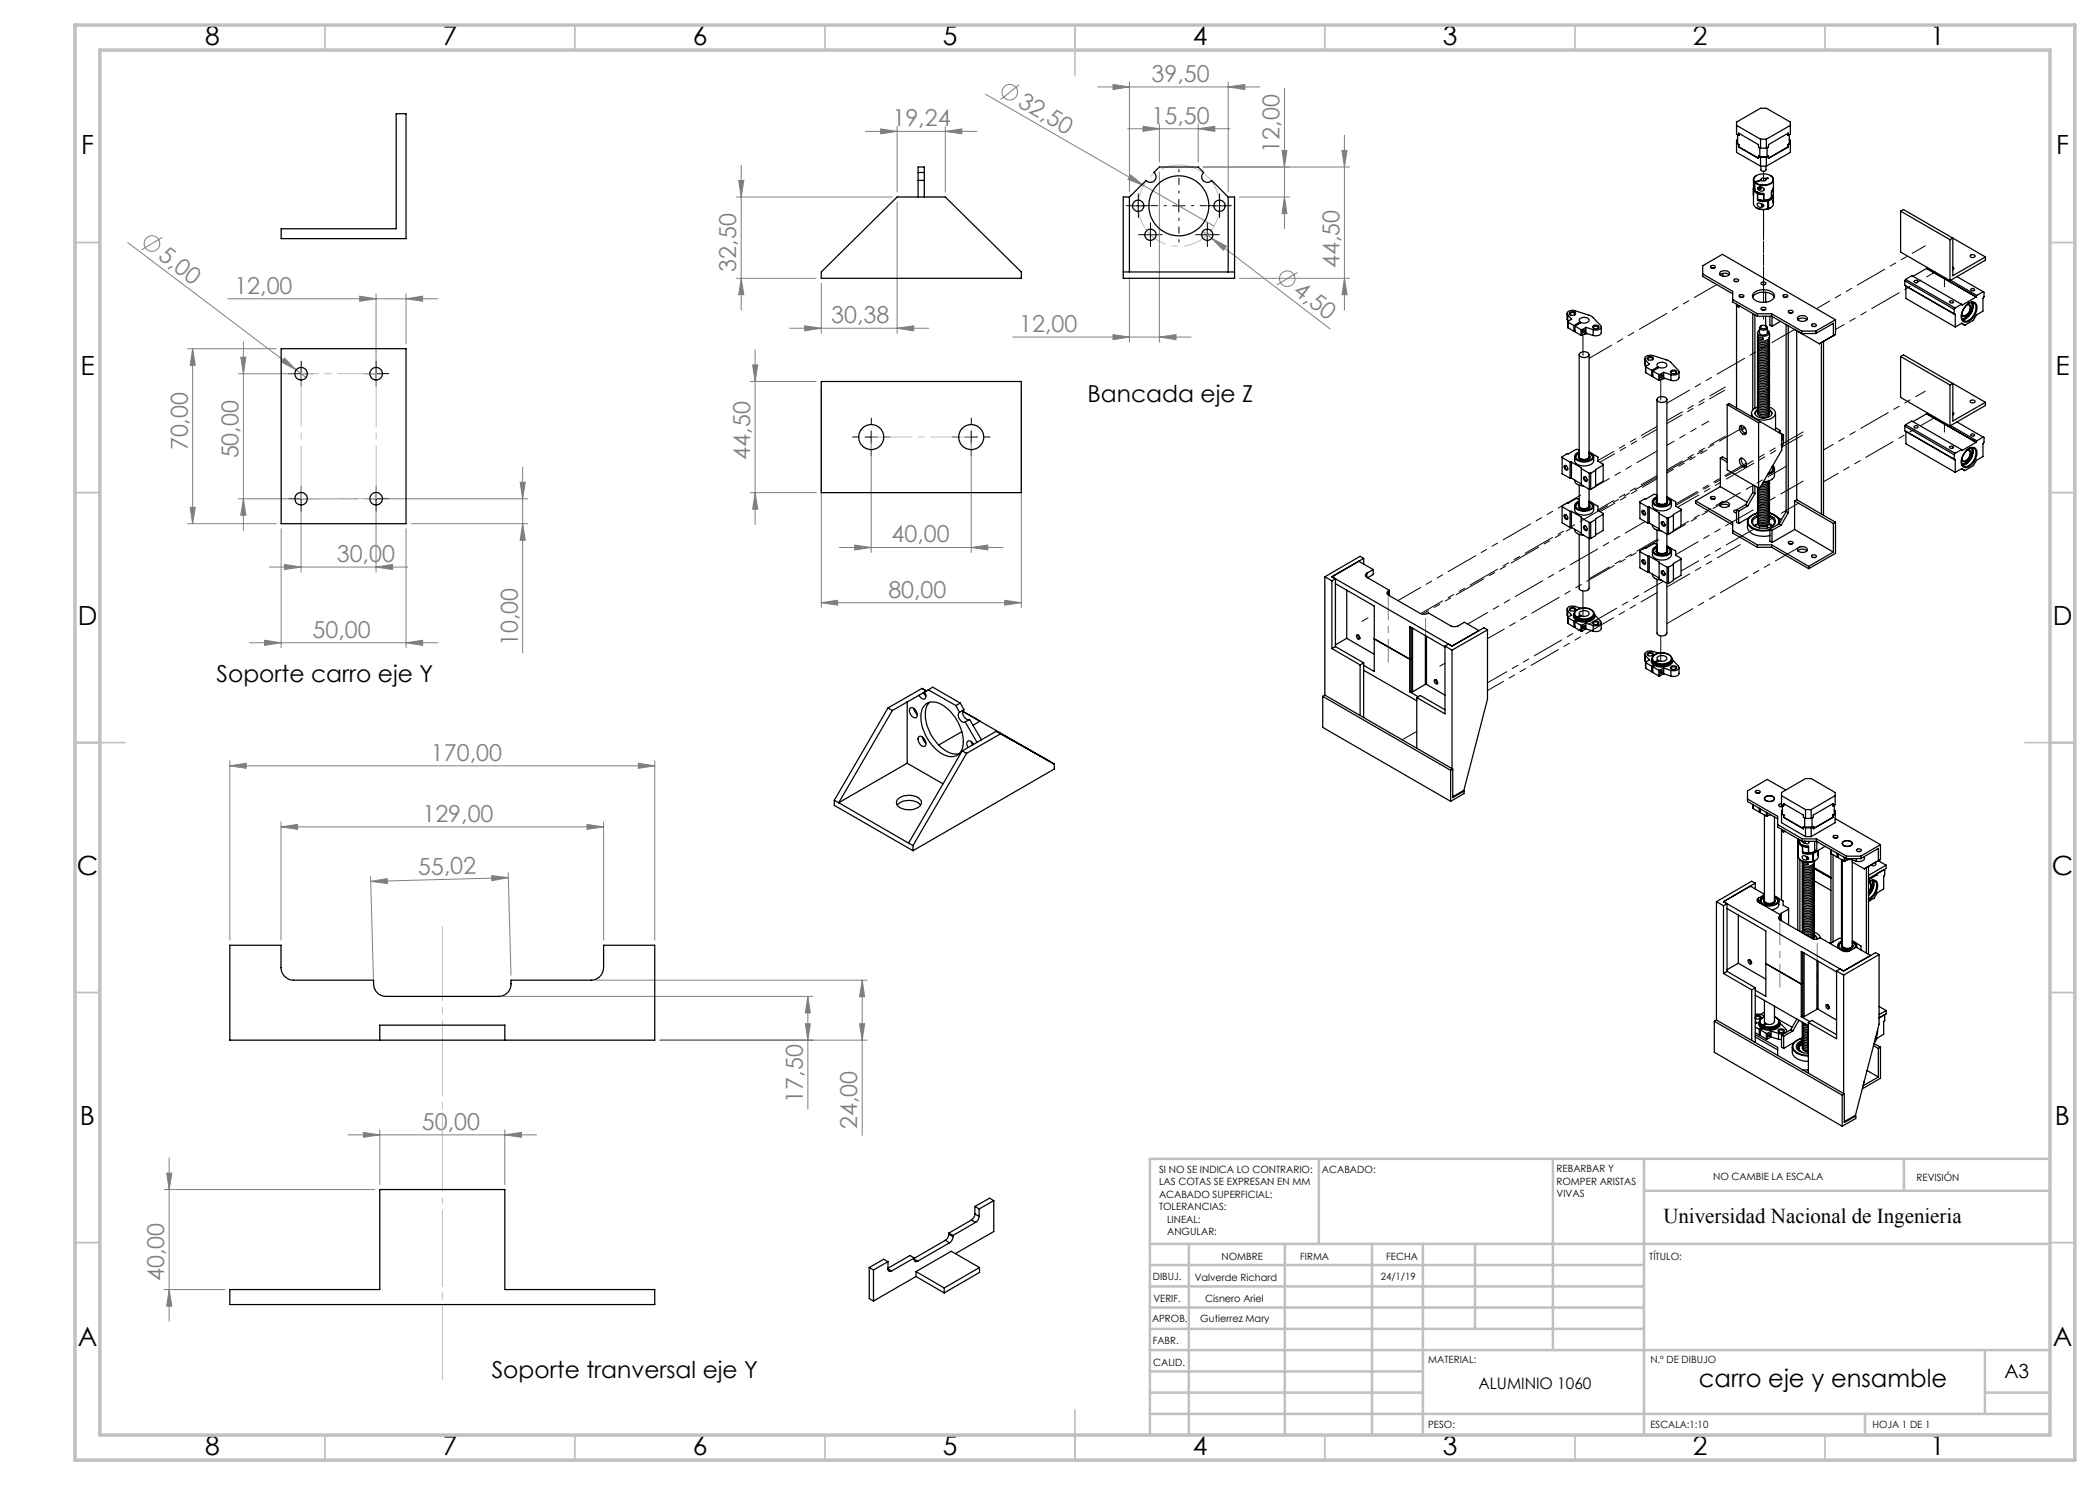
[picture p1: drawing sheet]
<svg xmlns="http://www.w3.org/2000/svg" width="420mm" height="297mm" viewBox="0 0 420 297" stroke-linecap="round" stroke-linejoin="round" font-family="sans-serif">
<defs><g id="words">
<g font-size="5.3">
<text x="41" y="9">8</text>
<text x="88.5" y="9">7</text>
<text x="138.5" y="9">6</text>
<text x="188.5" y="9">5</text>
<text x="238.5" y="9">4</text>
<text x="288.5" y="9">3</text>
<text x="338.5" y="9">2</text>
<text x="386" y="9">1</text>
<text x="16.2" y="30.8">F</text>
<text x="411.2" y="30.8">F</text>
<text x="16.1" y="75">E</text>
<text x="411.1" y="75">E</text>
<text x="15.5" y="125">D</text>
<text x="410.5" y="125">D</text>
<text x="15.4" y="175">C</text>
<text x="410.4" y="175">C</text>
<text x="16" y="225">B</text>
<text x="411" y="225">B</text>
<text x="15.5" y="269.3">A</text>
<text x="410.5" y="269.3">A</text>
<text x="41" y="291">8</text>
<text x="88.5" y="291">7</text>
<text x="138.5" y="291">6</text>
<text x="188.5" y="291">5</text>
<text x="238.5" y="291">4</text>
<text x="288.5" y="291">3</text>
<text x="338.5" y="291">2</text>
<text x="386" y="291">1</text>
</g>
<text font-size="4.9" x="339.8" y="277.3">carro eje y ensamble</text>
<g font-size="4.7" fill="#808080">
<text x="230.3" y="16.4">39,50</text>
<text x="203.3" y="21.2" transform="rotate(30 203.3 21.2)">32,50</text>
<text x="178.5" y="25.2">19,24</text>
<text x="230.3" y="24.7">15,50</text>
<text x="255.9" y="30.5" transform="rotate(-90 255.9 30.5)">12,00</text>
<text x="31.4" y="51.6" transform="rotate(37 31.4 51.6)">5,00</text>
<text x="267.9" y="53.6" transform="rotate(-90 267.9 53.6)">44,50</text>
<text x="46.9" y="58.7">12,00</text>
<text x="147.2" y="54.3" transform="rotate(-90 147.2 54.3)">32,50</text>
<text x="258.5" y="58.6" transform="rotate(37 258.5 58.6)">4,50</text>
<text x="166.3" y="64.6">30,38</text>
<text x="203.9" y="66.4">12,00</text>
<text x="37.5" y="90.1" transform="rotate(-90 37.5 90.1)">70,00</text>
<text x="47.7" y="91.7" transform="rotate(-90 47.7 91.7)">50,00</text>
<text x="150" y="91.9" transform="rotate(-90 150 91.9)">44,50</text>
<text x="67.4" y="112.4">30,00</text>
<text x="178.3" y="108.5">40,00</text>
<text x="177.7" y="119.5">80,00</text>
<text x="62.5" y="127.5">50,00</text>
<text x="103.5" y="129.3" transform="rotate(-90 103.5 129.3)">10,00</text>
<text x="86.2" y="152.1">170,00</text>
<text x="84.5" y="164.3">129,00</text>
<text x="83.7" y="175" transform="rotate(-2 83.7 175)">55,02</text>
<text x="160.6" y="220.5" transform="rotate(-90 160.6 220.5)">17,50</text>
<text x="84.4" y="225.9">50,00</text>
<text x="171.4" y="225.8" transform="rotate(-90 171.4 225.8)">24,00</text>
<text x="32.8" y="256.2" transform="rotate(-90 32.8 256.2)">40,00</text>
</g>
<g font-size="4.7">
<text x="217.5" y="80.5">Bancada eje Z</text>
<text x="43.3" y="136.5">Soporte carro eje Y</text>
<text x="98.3" y="275.5">Soporte tranversal eje Y</text>
</g>
<text font-size="4.2" x="332.7" y="244.7">Universidad Nacional de Ingenieria</text>
<text font-size="3.9" x="400.9" y="275.5">A3</text>
<text font-size="3.2" x="295.7" y="277.9">ALUMINIO 1060</text>
<g font-size="2">
<text x="231.8" y="234.6">SI NO SE INDICA LO CONTRARIO:</text>
<text x="231.8" y="237.1">LAS COTAS SE EXPRESAN EN MM</text>
<text x="231.8" y="239.6">ACABADO SUPERFICIAL:</text>
<text x="264.4" y="234.6">ACABADO:</text>
<text x="311.3" y="234.5">REBARBAR Y</text>
<text x="311.3" y="237">ROMPER ARISTAS</text>
<text x="311.3" y="239.5">VIVAS</text>
<text x="342.6" y="236">NO CAMBIE LA ESCALA</text>
<text x="383.3" y="236.2">REVISIÓN</text>
<text x="231.8" y="242.1">TOLERANCIAS:</text>
<text x="233.4" y="244.6">LINEAL:</text>
<text x="233.4" y="247.1">ANGULAR:</text>
<text x="244.3" y="252">NOMBRE</text>
<text x="260" y="251.9">FIRMA</text>
<text x="277.2" y="251.9">FECHA</text>
<text x="329.9" y="251.9">TÍTULO:</text>
<text x="230.6" y="256.1">DIBUJ.</text>
<text x="238.9" y="256.1">Valverde Richard</text>
<text x="276.1" y="255.9">24/1/19</text>
<text x="230.7" y="260.3">VERIF.</text>
<text x="241.1" y="260.3">Cisnero Ariel</text>
<text x="230.4" y="264.4">APROB.</text>
<text x="230.5" y="268.8">FABR.</text>
<text x="240" y="264.4">Gutierrez Mary</text>
<text x="230.7" y="273.1">CALID.</text>
<text x="285.6" y="272.5">MATERIAL:</text>
<text x="330.1" y="272.5">N.º DE DIBUJO</text>
<text x="285.6" y="285.5">PESO:</text>
<text x="330.1" y="285.6">ESCALA:1:10</text>
<text x="374.5" y="285.6">HOJA 1 DE 1</text>
</g>
</g></defs>
<g fill="none" stroke="#808080" stroke-width=".2">
<path d="M197.1 18.8l31.6 18.3M203.8 17l-3.7 2.9M219.5 17.4h32.5M222.6 16.9l3.3 .5-3.3 .5zM225.9 16.4v22M245.6 17.4l3.4-.5v1zM245.6 16.4v22M256.9 17.6v28.2M147.2 39.4h31.2M147.7 36.1h1.1l-.6 3.3zM148.2 33.1v28.9M173.1 26.3h22.3"/>
<path d="M176.1 25.8l3.3 .5-3.3 .5zM179.4 25.3v13.1M189.1 26.3l3.3-.5v1zM189.1 25.3v13.1M225.5 25.7h20.5M226.1 35l2.6 2.1-3.1-1.2zM228.6 25.3l3.3 .4-3.3 .6zM228.7 37.1l14.1 8.1M231.9 24.8v7.6M231.9 34.4v34M239.6 25.7l3.4-.4v1zM239.6 24.8v7.6"/>
<path d="M240.6 33.4h29.3M247.9 39.4h10M256.4 30.1h1l-.5 3.3zM256.9 39.4l.5 3.3h-1zM268.4 30.1h1l-.5 3.3zM268.9 27.1v34.9M25.5 48.5l33.7 25.5M32.5 47.5l-4.2 2.4M45.5 59.8h42.1M71.9 59.2l3.3 .6-3.3 .5zM75.2 58.7v15M81.2 59.8l3.3-.6v1.1z"/>
<path d="M81.2 58.7v10.1M147.2 55.7h16M148.2 55.7l.6 3.2h-1.1zM164.3 56.7v10M179.4 40.4v26.3M225.9 55.4v13M240.6 46.3l1.8 1.4M242.4 47.7l2.9 1.5-.6 .9zM242.4 47.7l23.6 18.1M247.9 55.7h22M259.5 54.5l-4.1 2.5M268.9 55.7l.5 3.2h-1z"/>
<path d="M37.5 69.7h17.7M38.5 69.7l.6 3.4h-1.1zM38.5 69.7v35M47.7 74.8h11.5M48.2 71.4h1l-.5 3.4zM48.7 68.4v37.7M56.9 71.6l2.3 2.4-2.9-1.6zM59.2 74l2 1.5M150 76.3h13.2M150.5 73h1.1l-.6 3.3zM151 70v34.9M157.9 65.6h27.9"/>
<path d="M160.9 65.2l3.4 .4-3.4 .6zM164.3 77.3v44.2M179.4 65.6l3.3-.4v1zM202.6 67.4h35.6M204.3 77.3v44.2M222.6 66.9l3.3 .5-3.3 .5zM231.9 67.4l3.3-.5v1zM47.7 99.8h24M48.7 99.8l.5 3.2h-1zM76.2 99.8h29.4M104 96.4h1.1l-.6 3.4zM104.5 93.4v37.2"/>
<path d="M150 98.5h13.2M151 98.5l.6 3.3h-1.1zM174.2 88.4v22.1M194.2 88.4v22.1M37.5 104.7h17.7M38 101.5h1.1l-.6 3.2zM53.9 113.4h27.7M56.2 105.8v23.8M56.9 112.9l3.3 .5-3.3 .5zM60.2 100.7v13.7M75.2 113.4l3.3-.5v1zM75.2 100.7v13.7"/>
<path d="M81.2 105.8v23.8M82.2 104.7h23.4M104.5 104.7l.6 3.4h-1.1zM167.9 109.5h32.7M171 109l3.2 .5-3.2 .5zM194.2 109.5l3.4-.5v1zM49.9 128.5h37.7M52.9 128.1l3.3 .4-3.3 .6zM81.2 128.5l3.3-.4v1zM164.3 120.5l3.2-.5v1zM164.3 120.5h40M200.9 120l3.4 .5-3.4 .5z"/>
<path d="M46 153.2l3.2-.6v1.1zM46 152.1v35.9M46 153.2h85M127.7 152.6l3.3 .6-3.3 .5zM131 152.1v35.9M56.2 165.4l3.3-.5v1zM56.2 164.4v23.6M56.2 165.4h64.5M74.1 175.3l.6 20.5M74.2 176.3l3.2-.6 .1 1zM98.4 175.1l3.3 .4-3.3 .6zM101.6 174.6l.6 20.4"/>
<path d="M101.7 175.5l-27.5 .8M117.4 164.9l3.3 .5-3.3 .5zM120.7 164.4v23.6M100.7 199.3h61.9M119.2 196h54.2M161.6 199.3l.5 3.3h-1zM161.6 199.3v22.5M172.4 196v31.1M172.4 196l.5 3.4h-1zM132 208h41.4M161.1 204.7h1l-.5 3.3zM171.9 204.7h1l-.5 3.3z"/>
<path d="M32.8 237.9h42.2M33.3 234.6h1.1l-.6 3.3zM33.8 231.6v32.7M69.6 227h37.7M72.7 226.5l3.3 .5-3.3 .5zM76 226v10.9M101 227l3.3-.5v1zM101 226v10.9M32.8 257.9h12.2M33.8 257.9l.6 3.3h-1.1z"/>
<circle cx="202" cy="18.4" r="1.56"/>
<circle cx="30.4" cy="48.7" r="1.56"/>
<circle cx="257.5" cy="55.8" r="1.55"/>
</g>
<path d="M243.6 38.8a8.1 8.1 0 0 0-13.6-3.4 8.1 8.1 0 0 0 3.4 13.5 8.1 8.1 0 0 0 10.4-9.4l-.2-.7" fill="none" stroke="#c0c0c0" stroke-width=".2" stroke-dasharray="15.2 1.3 1.3 1.3" stroke-dashoffset="1.1" stroke-linecap="butt"/>
<path d="M235.8 38.6v-4.7M233.3 41.1h-4.8M235.8 43.6v4.8M238.3 41.1h4.7" fill="none" stroke="#000" stroke-width=".2" stroke-dasharray="15.2 1.3 1.3 1.3" stroke-dashoffset="14.8"/>
<g fill="none" stroke="#000" stroke-width=".2" stroke-dasharray="15.2 1.3 1.3 1.3">
<path d="M227.7 39.9v-1.1M243.9 39.9v-1.1M226.4 41.1h-1.1M227.7 42.4v1.1M228.8 46.9h-1.1M228.9 41.1h1.1M230.1 45.7v-1.1M230.1 48.2v1.1M231.3 46.9h1.2M240.2 46.9h-1.1M241.5 45.7v-1.1M241.5 48.2v1.1"/>
<path d="M242.7 41.1h-1.2M242.7 46.9h1.2M243.9 42.4v1.1M245.2 41.1h1.1M59 74.7h-1.3M60.2 73.5v-1.3M60.2 76v1.2M61.5 74.7h1.2M74 74.7h-1.3M75.2 73.5v-1.3M75.2 76v1.2M76.5 74.7h1.2"/>
<path d="M59 99.7h-1.3M60.2 98.5v-1.3M61.5 99.7h1.2M74 99.7h-1.3M75.2 98.5v-1.3M76.5 99.7h1.2M171.8 87.4h-1.3M174.3 84.9v-1.3M174.3 89.9v1.2M176.8 87.4h1.2M191.8 87.4h-1.3M194.3 84.9v-1.3"/>
<path d="M194.3 89.9v1.2M196.8 87.4h1.2M60.2 101v1.2M75.2 101v1.2"/>
</g>
<g fill="none" stroke="#000" stroke-width=".2">
<path d="M227.6 39.9v2.5M235.8 39.9v2.5M243.9 39.9v2.5M226.4 41.2h2.5M228.8 47h2.5M230.1 45.7v2.5M234.5 41.2h2.5M240.2 47h2.5M241.4 45.7v2.5M242.6 41.2h2.5M59 74.8h2.5M60.2 73.5v2.5"/>
<path d="M74 74.8h2.5M75.2 73.5v2.5M59 99.8h2.5M60.2 98.5v2.5M74 99.8h2.5M75.2 98.5v2.5M173 87.4h2.5M174.2 86.2v2.4M193 87.4h2.5M194.2 86.2v2.4"/>
</g>
<path d="M60.2 74.7v25M75.2 99.7v-25" fill="none" stroke="#c0c0c0" stroke-width=".2" stroke-dasharray="15.2 1.3 1.3 1.3" stroke-dashoffset="4.6"/>
<path d="M75.2 74.7h-15M60.2 99.7h15" fill="none" stroke="#c0c0c0" stroke-width=".2" stroke-dasharray="15.2 1.3 1.3 1.3" stroke-dashoffset="7.5"/>
<path d="M174.3 87.4h20" fill="none" stroke="#c0c0c0" stroke-width=".2" stroke-dasharray="15.2 1.3 1.3 1.3" stroke-dashoffset="7.1"/>
<path d="M88.5 185.3v90.6" fill="none" stroke="#c0c0c0" stroke-width=".2" stroke-dasharray="15.2 1.3 1.3 1.3" stroke-dashoffset=".4"/>
<g fill="none" stroke="#c0c0c0" stroke-width=".35">
<path d="M65 5v5M115 5v5M165 5v5M215 5v10M265 5v5M315 5v5M365 5v5M15 48.5h5M410 48.5h5M15 98.5h5M410 98.5h5M15 148.5h10"/>
<path d="M405 148.5h10M15 198.5h5M410 198.5h5M15 248.5h5M410 248.5h5M65 287v5M115 287v5M165 287v5M215 282v10M265 287v5M315 287v5M365 287v5"/>
</g>
<g fill="none" stroke="#c0c0c0" stroke-width=".5">
<path d="M263.8 231.8v17M310.6 231.8v38.2M328.8 231.8v55.2M328.8 238.2h81.2M380.8 231.8v6.4M410 231.8h-180v55.2M230 248.8h180M230 257.3h98.8M230 253h98.8M237.8 248.8v38.2M257 248.8v38.2M274.4 248.8v38.2"/>
<path d="M284.6 248.8v38.2M295 248.8v17M230 265.8h98.8M230 261.5h98.8M230 278.5h54.6M230 274.3h54.6M230 270h180M397 278.5h13M397 270v12.8M230 282.8h180M373 282.8v4.2"/>
</g>
<path d="M15 5h400v287h-400zM20 10h390v277h-390z" fill="none" stroke="#c0c0c0" stroke-width=".7"/>
<path d="M277.7 132.4v-13M285.1 123.7v13.1M356 197.4v-13M363.4 188.7v13" fill="none" stroke="#808080" stroke-width=".2" stroke-dasharray="15.2 1.3 1.3 1.3" stroke-dashoffset="10.6"/>
<g fill="#808080">
<path d="M226.1 35l2.6 2.1-3.1-1.2z"/>
<path d="M56.9 71.6l2.3 2.4-2.9-1.6z"/>
<path d="M242.4 47.7l2.9 1.5-.6 .9z"/>
<path d="M81.2 59.8l3.3-.6v1.1zM71.9 59.2l3.3 .6-3.3 .5z"/>
<path d="M56.9 112.9l3.3 .5-3.3 .5zM75.2 113.4l3.3-.5v1zM171 109l3.2 .5-3.2 .5zM194.2 109.5l3.4-.5v1z"/>
<path d="M48.2 71.4h1l-.5 3.4zM48.7 99.8l.5 3.2h-1zM104 96.4h1.1l-.6 3.4zM104.5 104.7l.6 3.4h-1.1z"/>
<path d="M179.4 65.6l3.3-.4v1zM160.9 65.2l3.4 .4-3.4 .6z"/>
<path d="M189.1 26.3l3.3-.5v1zM176.1 25.8l3.3 .5-3.3 .5z"/>
<path d="M52.9 128.1l3.3 .4-3.3 .6zM81.2 128.5l3.3-.4v1zM228.6 25.3l3.3 .4-3.3 .6zM239.6 25.7l3.4-.4v1zM222.6 66.9l3.3 .5-3.3 .5zM231.9 67.4l3.3-.5v1zM222.6 16.9l3.3 .5-3.3 .5zM245.6 17.4l3.4-.5v1zM164.3 120.5l3.2-.5v1zM200.9 120l3.4 .5-3.4 .5zM56.2 165.4l3.3-.5v1zM117.4 164.9l3.3 .5-3.3 .5zM72.7 226.5l3.3 .5-3.3 .5zM101 227l3.3-.5v1z"/>
<path d="M74.2 176.3l3.2-.6 .1 1zM98.4 175.1l3.3 .4-3.3 .6z"/>
<path d="M268.9 55.7l.5 3.2h-1zM268.4 30.1h1l-.5 3.3z"/>
<path d="M38.5 69.7l.6 3.4h-1.1zM38 101.5h1.1l-.6 3.2zM147.7 36.1h1.1l-.6 3.3zM148.2 55.7l.6 3.2h-1.1zM256.4 30.1h1l-.5 3.3zM256.9 39.4l.5 3.3h-1zM150.5 73h1.1l-.6 3.3zM151 98.5l.6 3.3h-1.1zM161.6 199.3l.5 3.3h-1zM161.1 204.7h1l-.5 3.3zM172.4 196l.5 3.4h-1zM171.9 204.7h1l-.5 3.3zM33.3 234.6h1.1l-.6 3.3zM33.8 257.9l.6 3.3h-1.1z"/>
<path d="M46 153.2l3.2-.6v1.1zM127.7 152.6l3.3 .6-3.3 .5z"/>
</g>
<g fill="none" stroke="#000" stroke-width=".25">
<path d="M79.2 22.8h2v24.9h-25v-1.9h23zM183.6 34.5v1.6M183.6 36.1h1.3M183.6 34.5v-1.1h1.3v1.1M183.6 36.1v3.3M183.6 34.5h1.3M184.9 34.5v1.6M184.9 36.1v3.3M225.9 39.4l3.3-3.3a1.11 1.11 0 0 0 1.7 0 1.11 1.11 0 0 0-.1-1.6l1.1-1.1h7.7l1.1 1.1a1.13 1.13 0 0 0 0 1.7 1.13 1.13 0 0 0 1.6-.1l3.3 3.3M225.9 39.4h-1.3v16.3h22.3v-16.3h-1.3M225.9 39.4v15M245.6 39.4v15"/>
<path d="M347.3 25.1l4.8 2.7M347.3 28.7l.4 .2M347.5 27.9l-.2 .1v2.5l4.8 2.7M347.5 26.9v1.9l.3 .1M347.7 27.1v-.5l4 2.3v.5l.4 .2M347.7 29.4l4 2.3v-.5M347.7 27.1l-.4-.3v-2.4l4.8-2.7h1.2l4.8 2.7v2.4l-.5 .3M347.7 28.9v.5M347.7 29.4h.1M347.7 27.1h.1M347.7 28.9h.1M350.7 35.9v1.7l.2 .4"/>
<path d="M350.7 37.8a1.06 1.06 0 0 0 .8 .9M350.7 37.8v2.9a1.98 1.98 0 0 0 2.5 1.2l.3-.1M350.7 37.6v.2M350.7 37.8h.1M350.9 38l.5 .5M350.9 36.4v1.6M350.9 38h.1M350.9 36.4a.99 .99 0 0 1 .9-1.5 2.28 2.28 0 0 1 2.8 .9v.2a2.38 2.38 0 0 1-2.8 .9l-.8-.4M350.9 36.4h.1M351 36.5v1.6a2.73 2.73 0 0 0 1.7 .6v1.4M351 36.5h.1M351.3 35.1a.87 .87 0 0 0-.4 1.3"/>
<path d="M351.4 38.4v.1M351.4 38.5l.1 .2M351.5 38.5v.2M351.5 38.7v1.4a3.3 3.3 0 0 0 2 .1M351.5 38.7l1.2 .2M351.5 39.9l1.2 .2h-.6zM351.5 38.4v.3M351.5 37.7l.1 .1M351.5 37.5a.78 .78 0 0 1 1.3 .5 .72 .72 0 0 1-.8 .2 .72 .72 0 0 1-.5-.7zM351.5 38.6l1.2 .2M351.5 38.5v.1M351.5 38.6v.1"/>
<path d="M351.7 37.5a.31 .31 0 0 0 .1 .4 .31 .31 0 0 0 .4-.2l.2-.2a.39 .39 0 0 1-.4 .4 .39 .39 0 0 1-.4-.4M351.7 31.2h.1M351.7 31.2l.4 .3M351.7 31.2l.3 .2M351.8 37.6l.1 .1h.2M351.9 37.4l-.1 .2M352 29.5v1.9M352 31.4h1.4M352 37.6l.1 .1M352 37.6h-.2M352 37.5l-.2 .1M352 37.5v.1"/>
<path d="M352.1 37.4l-.1 .1M352.1 27.8h1.2M352.1 29.6h1.2M352.1 27.8v1.8M352.1 31.5v1.7M352.1 31.5h1.2M352.1 33.2h1.2M352.1 37.4v.3M352.2 33.2v.8a.6 .6 0 0 0 1 0v-.8M352.2 36v.1M352.2 36l-1.3 .4M353.1 35.7a.53 .53 0 0 0-.9 .3"/>
<path d="M353.1 35.7v.4M353.2 35.8a.51 .51 0 0 1-.9 .3l-1.3 .4M353.2 35.8v.2M353.3 27.8v1.8M353.3 31.5v1.7M353.4 29.5v1.9M353.5 35.6v.1M353.5 35.6l.1 .1-.4 .1M353.5 35.6l-.4 .1M353.5 40l.2 .1M353.7 31.2l-.3 .2M353.7 31.2l-.4 .3"/>
<path d="M354.1 35.1a.91 .91 0 0 1 .6 .9 .91 .91 0 0 1-.8 .9 3 3 0 0 1-2.9-.4M354.1 39.7l-1.4 .4M354.2 39.6h.1M354.3 39.6l-.9 .4-.7 .1M354.3 39.6h.1M354.4 39.5l-.1 .1M354.6 37.8l-.3 .5M354.6 39.1a1.02 1.02 0 0 1-.9 1M354.6 37.7v.4l-.3 .3M354.7 35.9v1.7l-.4 .6v1.4M354.7 37.6v3.3l-.2 .4-.8 .4M354.7 38.9l-.1 .4-.3 .3"/>
<path d="M357.6 26.6v.5M357.6 28.9v.5M357.6 29.4l-3.9 2.2M357.6 29.4h.1M357.6 28.9h.1M357.6 27.1v-.5l-3.9 2.3v.5l-.4 .2M357.6 29.4l-3.9 2.3v-.5M357.9 27.9l.2 .1v2.5l-4.8 2.7M357.9 26.9v1.9l-.3 .1M358.1 25.1l-4.8 2.7M358.1 28.7l-.5 .2M164.3 54.4l15.1-15h9.7l15.2 15v1.3h-40z"/>
<path d="M224.6 54.4h22.3M340.5 54.8l6 3.5v2.1l5 2.8M342.2 53.2l.6-.1 .2 .2a.47 .47 0 0 1-.4 .4 .47 .47 0 0 1-.5-.4zM342.3 53.6h.5M344 55a1.47 1.47 0 0 1 1.8 0M344 54.4a1.14 1.14 0 0 1 1.9 .4 1.21 1.21 0 0 1-2-.1zM344.4 54.7l.4 .6M346.5 58.8l-6-3.5v-2.1l4-2.3 22.6 13.1M346.5 59.9l5 2.9M346.9 55.8h.3l.5 .1a.47 .47 0 0 1-.5 .4 .47 .47 0 0 1-.4-.4zM347 56.3h.5M347.8 59.1a.51 .51 0 0 1 .6-.2 .51 .51 0 0 1 .4 .4 .5 .5 0 0 1-.6 .2 .5 .5 0 0 1-.4-.4z"/>
<path d="M348.1 59.4h.5M350.5 59.4a2.81 2.81 0 0 1 4.4 0M350.9 58.5a3.1 3.1 0 0 1 3.8 .2 1.11 1.11 0 0 1-.9 1.6 2.86 2.86 0 0 1-3.2-.7 .81 .81 0 0 1 .3-1.1zM351.3 41.6a3.1 3.1 0 0 0 2.2 .2M351.5 40.7a1.03 1.03 0 0 1 1.2 .5 .68 .68 0 0 1-.8 .3 .68 .68 0 0 1-.4-.8zM352.2 56.5a.54 .54 0 0 1 .6-.1 .54 .54 0 0 1 .4 .4 .54 .54 0 0 1-.6 .2 .54 .54 0 0 1-.4-.5zM352.2 40.7l.3 .6 .1-.4M352.3 40.8l.1 .2M352.4 56.9h.6M352.5 40.8v.3l-.1-.1M352.5 41h-.1M352.7 41l-.1 .3h-.1"/>
<path d="M352.7 40.1h.1M353.1 58.5v2M353.3 40l.2 .2M353.5 40.2v1.6M353.5 41.8h.1M353.5 41.6l.2 .2M353.7 40.1v1.6M353.7 41.7v.1M354.1 41.6l-.4 .2M354.6 40v.5zM356.6 59.1a.52 .52 0 0 1 .5-.2 .52 .52 0 0 1 .4 .4 .49 .49 0 0 1-.5 .2 .49 .49 0 0 1-.4-.4zM356.8 59.4h.5"/>
<path d="M380.1 42.2l.6-.3 16.4 9.5M380.1 42.2l9.9 5.7M380.1 42.2v8.2l9.9 5.7M381 56.2v.9M381 56.2l9.8 5.7M381 57.1l10 5.8M381 57.1l.1 .1M381.1 55.9l9.9 5.7M381.1 55.9l-.1 .3M381.1 55.9l1.3-.8 9.9 5.8M381.2 57.2v2.5l9.9 5.7M382.8 56.2a.42 .42 0 0 1 .5-.2 .42 .42 0 0 1 .3 .4 .4 .4 0 0 1-.5 .1 .4 .4 0 0 1-.3-.3z"/>
<path d="M385.3 53.7h.1M385.3 53.7l-2.7 1.6M385.3 53.7l9.9 5.7M385.4 53.5l-.1 .2M390 47.9l.6-.3v7.5l6.5-3.7M390 47.9v8.2M390.1 56.1l5.3 3M390.6 53.4l.2 .3-.2 .2M391.4 55.3l5.2 3M394.2 57.9a.4 .4 0 0 1 .4-.2 .4 .4 0 0 1 .3 .3 .42 .42 0 0 1-.4 .2 .42 .42 0 0 1-.3-.3zM394.2 51l.5-.1 .3 .2a.49 .49 0 0 1-.5 .4 .49 .49 0 0 1-.4-.4zM395.2 59.4l-2.8 1.6-.1-.1"/>
<path d="M395.2 59.4h.1M395.4 59.1l-.2 .3M396.6 58.3l.2 .2v.9l-.2 .3v2.5l-1.3 .8-.6 1.1-1.7 .9-.7-.3-1.2 .7M396.6 58.3l-1.2 .8M397.1 51.4v.6l-7.1 4.1M56.2 69.7h25v35h-25zM164.3 76.3h40v22.2h-40zM313.4 62.7v1.1l.1 .3M313.5 63l-.1-.1a1 1 0 0 1 1.6-.7l3.2 1 2 2a1 1 0 0 1-1.6 .7M313.5 64.3l.1 1.2M313.5 63v1.1M313.5 63l.8 .8-.7 .5"/>
<path d="M313.5 64.1l.1 .2M313.6 64.3v.1M313.6 64.4l1.2 .7M313.6 65.5l1.2 .7M313.6 64.4v1.1M313.9 62.5a.76 .76 0 0 1 1.2 .2 .72 .72 0 0 1-1.2-.1zM314.1 63l-.1-.1a.46 .46 0 0 1 .5-.4 .46 .46 0 0 1 .5 .4l-.1 .1M314.8 65.1v1.1M315 65.2l1.2 .7M315 65.2v1.2l1.2 .7M315 66.1l-.2 .1M315.8 70.9v20.4a1.1 1.1 0 0 0 1.8 .4l.2-.3v-20.5"/>
<path d="M316 70.6a1.11 1.11 0 0 1 1.8 .4 1.26 1.26 0 0 1-2 0zM316 64.4l-.1-.2a.82 .82 0 0 1 1.2-.7h.2a.51 .51 0 0 1 .5 .6 .51 .51 0 0 1-.5 .5l-1.1-.1-1.2 .7M316 64.4l-1.2 .7M316 64.4v.2M316.2 65.9h.2M316.2 67.1h.2M316.2 65.9v1.2M316.4 65.9v1.2M316.7 66.1l.2-.1a.24 .24 0 0 1 0 .4 .24 .24 0 0 1-.3 0zM317.2 65.5l1.4 .4M317.2 65.5l-.8 .4M317.2 65.5v1.1"/>
<path d="M317.2 66.6l1.4 .5M317.2 66.6l-.8 .5M317.4 66.7h-.4M317.5 66.7l-.6 .1M318.6 65.2a.76 .76 0 0 1 1.2 .2 .75 .75 0 0 1-1.3 0zM318.6 65.9v1.2M318.8 65.7l-.1-.1a.47 .47 0 0 1 .5-.4 .47 .47 0 0 1 .4 .4l-.1 .1M320.3 65.4v1.1a1.18 1.18 0 0 1-1.7 .6M329 71.7l.1 1.4M329.1 72a.73 .73 0 0 1 .1-.8 .73 .73 0 0 1 .8-.2l3.9 1.2 1.8 1.9a.7 .7 0 0 1-.2 .8 .7 .7 0 0 1-.8 .1l-.5-.1M329.1 72l.8 .8-.8 .5v.1M329.1 72v1.1"/>
<path d="M329.1 73.1l.1 .1M329.1 73.3v1.2M329.1 73.4l1.2 .7M329.1 74.5l1.2 .7M329.1 73.4v1.1M329.5 71.5a.78 .78 0 0 1 1.2 .2 .75 .75 0 0 1-1.3-.1zM329.7 72l-.1-.1a.47 .47 0 0 1 .5-.4 .47 .47 0 0 1 .4 .4l-.1 .1M330.3 74.1v1.1M330.6 74.2l1.2 .7M330.6 74.2v1.1l1.2 .8M330.6 75.1l-.3 .1M331.4 79.9v20.4a1.15 1.15 0 0 0 2 0v-20.4"/>
<path d="M331.6 79.5a1.26 1.26 0 0 1 1.8 .4 1.1 1.1 0 0 1-1 .6 1.1 1.1 0 0 1-1-.6zM331.6 73.4l-.2-.2a.82 .82 0 0 1 1.2-.7h.3a.51 .51 0 0 1 .5 .6 .51 .51 0 0 1-.6 .5l-1-.1-1.2 .7M331.6 73.4l-1.3 .7M331.6 73.4v.2M331.8 74.9h.2M331.8 76.1h.2M331.8 74.9v1.2M332 74.9v1.2M332.4 75a.26 .26 0 0 1 .1 .3 .26 .26 0 0 1-.4 .1zM332.7 74.5l1.5 .4M332.7 74.5l-.7 .4M332.7 74.5v1.1"/>
<path d="M332.7 75.6l1.5 .5M332.7 75.6l-.7 .5M332.9 75.7h-.3M333 75.7l-.5 .1M334.2 74.2a.73 .73 0 0 1 1.2 .2 .71 .71 0 0 1-1.3-.1zM334.2 74.9v1.2M334.3 74.7v-.1a.46 .46 0 0 1 .4-.4 .46 .46 0 0 1 .5 .4l-.1 .1M335.8 74.4v1.1a1.21 1.21 0 0 1-1.6 .6M347.3 60.9v20.7M347.3 61.2l.4 .2M347.7 61.1v.3M348 61.2l-.3 .2"/>
<path d="M350.6 62.7v19.3M351 63v18.7M351.5 62.8v.4M351.5 62.8h2.8M351.5 63.2h2.8M351.5 66.6v.4a.82 .82 0 0 0 1.1 .6v.3h-.1a.73 .73 0 0 1-1-.7M351.5 67.4a.56 .56 0 0 0 .4 .7l1 .1a1.08 1.08 0 0 0 1-.8M351.5 68a.8 .8 0 0 0 1.1 .9 1.08 1.08 0 0 0 1.3-.9M351.5 68.7a.64 .64 0 0 0 .7 .8h.7a1.08 1.08 0 0 0 1-.8M351.5 69.3a.8 .8 0 0 0 1.1 .9 1.08 1.08 0 0 0 1.3-.9M351.5 70a.64 .64 0 0 0 .7 .8h.7a1.08 1.08 0 0 0 1-.8M351.5 70.6a.8 .8 0 0 0 1.1 .9l.3-.1a.91 .91 0 0 0 1-.8"/>
<path d="M351.5 71.3a.64 .64 0 0 0 .7 .8h.7a1.08 1.08 0 0 0 1-.8M351.5 72.6a.77 .77 0 0 0 .3 .8 .77 .77 0 0 0 .8 0h.3a1.08 1.08 0 0 0 1-.8M351.5 73.2v.4a1.37 1.37 0 0 0 2.4-.4M351.5 73.9a.77 .77 0 0 0 .3 .8 .77 .77 0 0 0 .8 .1l.3-.1a1.08 1.08 0 0 0 1-.8M351.5 74.5v.4a1.37 1.37 0 0 0 2.4-.4M351.5 75.2a.77 .77 0 0 0 .3 .8 .77 .77 0 0 0 .8 .1l.3-.1a1.08 1.08 0 0 0 1-.8M351.5 75.8v.4a1.37 1.37 0 0 0 2.4-.4M351.5 76.5a.77 .77 0 0 0 .3 .8 .77 .77 0 0 0 .8 .1l.3-.1a1.08 1.08 0 0 0 1-.8M351.5 77.1v.4a1.37 1.37 0 0 0 2.4-.4M351.5 77.8a.77 .77 0 0 0 .3 .8 .77 .77 0 0 0 .8 .1 1.25 1.25 0 0 0 1.3-.9M351.5 78.5v.3a1.37 1.37 0 0 0 2.4-.3M351.5 79.1a.77 .77 0 0 0 .3 .8 .77 .77 0 0 0 .8 .1 1.25 1.25 0 0 0 1.3-.9"/>
<path d="M351.5 79.8v.3a1.37 1.37 0 0 0 2.4-.3M351.5 71.9v.3M351.9 65.6v1a.92 .92 0 0 0 1.6 0M351.9 66a.61 .61 0 0 0-.4 .8 .61 .61 0 0 0 .7 .4 1.18 1.18 0 0 0 1.7-.7l-.4-.5M352.1 65.3a.75 .75 0 0 1 1.2 .1 .7 .7 0 0 1-1.2 0zM352.2 61.6a.55 .55 0 0 1 .6-.2 .55 .55 0 0 1 .4 .4 .52 .52 0 0 1-.6 .3 .52 .52 0 0 1-.4-.5zM352.3 65.2a.43 .43 0 0 0-.4 .5 .43 .43 0 0 0 .6 .3h.7l.3-.4M352.4 62h.6M353.1 63.2v2l.4 .4M353.5 66.6h.1M353.5 65.6v1M353.8 79.9a.99 .99 0 0 1-1.3 1.1 .82 .82 0 0 1-1-.6v-.1"/>
<path d="M353.8 79.3a.78 .78 0 0 1-.9 1 1.18 1.18 0 0 1-1.4-.5v-.2M353.8 78.6a1.02 1.02 0 0 1-1.3 1.1 .82 .82 0 0 1-1-.6v-.2M353.8 78a.79 .79 0 0 1-.9 .9 1.18 1.18 0 0 1-1.4-.4v-.2M353.8 77.3a1.02 1.02 0 0 1-1.3 1 .82 .82 0 0 1-1-.5v-.2M353.8 76.7a.79 .79 0 0 1-.9 .9 1.18 1.18 0 0 1-1.4-.5v-.1M353.8 76a1.02 1.02 0 0 1-1.3 1 .73 .73 0 0 1-1-.7M353.8 75.3a.79 .79 0 0 1-.9 1 1.18 1.18 0 0 1-1.4-.5v-.1M353.8 74.7a1.02 1.02 0 0 1-1.3 1 .73 .73 0 0 1-1-.7M353.8 74a.81 .81 0 0 1-.9 1 1.18 1.18 0 0 1-1.4-.5v-.1M353.8 73.4a1.02 1.02 0 0 1-1.3 1 .73 .73 0 0 1-1-.7M353.8 72.7a.99 .99 0 0 1-1.3 1.1 .75 .75 0 0 1-1-.6v-.1M353.8 72.1a1.02 1.02 0 0 1-1.3 1 .73 .73 0 0 1-1-.7"/>
<path d="M353.8 71.4a.99 .99 0 0 1-1.3 1.1 .75 .75 0 0 1-1-.6v-.1M353.8 70.8a1.02 1.02 0 0 1-1.3 1 .73 .73 0 0 1-1-.7M353.8 70.1a.99 .99 0 0 1-1.3 1.1 .75 .75 0 0 1-1-.6v-.2M353.8 69.5a1.02 1.02 0 0 1-1.3 1 .73 .73 0 0 1-1-.7M353.8 68.8a.99 .99 0 0 1-1.3 1 .75 .75 0 0 1-1-.5v-.2M353.8 68.2a1.02 1.02 0 0 1-1.3 1 .73 .73 0 0 1-1-.7M353.8 67.5a.99 .99 0 0 1-1.3 1 .75 .75 0 0 1-1-.5v-.2M353.9 71.9a1.41 1.41 0 0 1-2.3 .6l-.1-.2M353.9 66.6v.8M353.9 67.7v.3M353.9 68.3v.4M353.9 69v.3"/>
<path d="M353.9 69.6v.4M353.9 70.3v.3M353.9 70.9v.4M353.9 71.6v.3M353.9 72.2v.4M353.9 72.9v.3M353.9 73.6v.3M353.9 74.2v.3M353.9 74.9v.3M353.9 75.5v.3M353.9 76.2v.3M353.9 76.8v.3"/>
<path d="M353.9 77.5v.3M353.9 78.1v.4M353.9 78.8v.3M353.9 79.4v.4M354 63.2v1.8l.4 .3M354.3 62.8v.4M354.3 62.8l6 3.4M354.3 63.2l9.6 5.6M354.4 63.3v2M356.1 64.3l-1.7 1M357.2 64.9v37.4M357.6 65.2v37.3"/>
<path d="M357.7 62.2a.52 .52 0 0 1 .5-.2 .52 .52 0 0 1 .4 .5 .51 .51 0 0 1-.5 .2 .51 .51 0 0 1-.4-.5zM357.9 62.6h.5M358.9 65.9h.1M359.3 66.1v33.8M359.6 64a1.37 1.37 0 0 1 1.8 0M359.6 63.4a1.16 1.16 0 0 1 1.9 .3 1.16 1.16 0 0 1-2 0zM360.3 66.2h2.8M360.3 66.2v.5h2.8M362.4 64.8h.6l.3 .1a.47 .47 0 0 1-.5 .4 .47 .47 0 0 1-.5-.4zM362.5 65.3h.6M363.1 66.7l3.6-2v2.4l.4-.2M363.1 66.2v.5"/>
<path d="M363.9 68.8l.4-.3v34.3M364.7 68.3v34.7M367.1 64v2.9M367.1 64l-4 2.2M367.1 66.9l-3.2 1.9M380.1 71.3v8.2l9.9 5.7M380.1 71.3l.6-.3 16.4 9.5M380.1 71.3l9.9 5.7M389.9 60.3a.42 .42 0 0 1 .5-.2 .42 .42 0 0 1 .3 .4 .4 .4 0 0 1-.5 .1 .4 .4 0 0 1-.3-.3zM390 77l.6-.3v7.5l6.5-3.7M390 77v8.2M390.8 61.9v.9l.2 .1"/>
<path d="M391 62.9l.1 2.5M391 61.6l-.2 .3M392.3 63.1l.2 .1M392.3 60.9l-1.3 .7M392.7 64.2a1.51 1.51 0 0 0 1.8-.8 2.06 2.06 0 0 0 .3-2.8 1.9 1.9 0 0 0-2.1 1.3 1.85 1.85 0 0 0 0 2.3h.1M393.3 61a1.16 1.16 0 0 1 2 0 3.1 3.1 0 0 1-2.2 3.4 1.19 1.19 0 0 1-.8-1.7l.5-1zM393.3 61a.57 .57 0 0 1 .7 .2 .57 .57 0 0 1 0 .7 1.18 1.18 0 0 1-1.5 1.1l-.1-.3M393.6 60.9a.81 .81 0 0 1 .6 .5 .81 .81 0 0 1-.3 .9 1.17 1.17 0 0 1-1.5 .8l-.1-.1M393.6 60.8l.2 .1M394.2 60.5a2.54 2.54 0 0 1-1.8 3.2M394.3 60.5a2.46 2.46 0 0 1-1.9 3.3M394.4 60.5a2.66 2.66 0 0 1-2 3.5"/>
<path d="M312.4 91.5l1.6 .9M312.9 93.1a.6 .6 0 0 1 .6 .3 .6 .6 0 0 1-.1 .6 .66 .66 0 0 1-.5-.9zM313.2 93.2a.36 .36 0 0 0-.1 .4 .36 .36 0 0 0 .4 .2v-.1M314 92.4v3.2M314 92.4h.3M314 95.6h.3M314.3 92.4l2 1.2v3.3l1.6 1M314.3 92.4v3.2M314.3 95.6l2 1.2M314.9 91.3a1.45 1.45 0 0 0 1.5 1.9 1.9 1.9 0 0 0 2.3-1.1v-.8M314.9 96a1.36 1.36 0 0 0 1.5 1.2h.3M315.7 91.3v.2a1.21 1.21 0 0 0 1.8 .5l.4-.2 .1-.5"/>
<path d="M315.8 97v4.1a1.11 1.11 0 0 0 2 0v-3.2M315.8 90.4a.91 .91 0 0 0-.8 .6 .91 .91 0 0 0 .2 .9 2.58 2.58 0 0 0 3.5-.4l-.1-.6-.8-.5M315.8 90.5a.82 .82 0 0 0-.7 .9 .82 .82 0 0 0 .8 .7 2.01 2.01 0 0 0 2.6-.7l-.1-.4-.6-.5M315.8 90.7l-.5 .3-.2 .4M315.8 91v.1a.81 .81 0 0 0 .3 .8 .81 .81 0 0 0 .8 .1l.8-.2a.43 .43 0 0 0 .1-.8M315.8 99.9l-.3-.2h-.3l-2.8 1.5v3.4l1.6 .9M315.8 90.1l-.3-.2h-.3l-2.8 1.5v3.4l1.6 .8M316.3 93.7l1.6 .9M316.8 95.4a.6 .6 0 0 1 .6 .3 .6 .6 0 0 1-.1 .6 .65 .65 0 0 1-.5-.9zM317.1 95.4a.32 .32 0 0 0-.1 .5 .32 .32 0 0 0 .5 .1M317.8 90.7l.6 .4 .1 .3M317.9 94.6v3.3"/>
<path d="M317.9 94.6h.2M317.9 97.9h.2M318.1 94.6v3.3M318.5 90.8l1.1 .6v.8l1 .6v3.4l-1.5 .9M319.1 94.1l-1 .5M320.6 93l-1.5 .9v3.4l-1 .6M331.4 99.4a.92 .92 0 0 0-.9 .9 .92 .92 0 0 0 .8 .9 2.39 2.39 0 0 0 3-.7l-.1-.6-.8-.5M331.4 99.5a.8 .8 0 0 0-.7 .8 .8 .8 0 0 0 .8 .8 1.96 1.96 0 0 0 2.6-.7l-.1-.5-.6-.4M331.4 99.7l-.5 .3-.2 .4M331.4 100a.65 .65 0 0 0 .1 .8 .65 .65 0 0 0 .7 .1 .91 .91 0 0 0 1.3-.8l-.1-.1M331.4 99.1l-.6-.2-2.8 1.4v3.4l1.6 .9M333.4 99.7l.7 .7"/>
<path d="M334 99.7l1.1 .7v.8l1.1 .6v3.4l-1.5 .9M342.1 99.5a.5 .5 0 0 1 .6-.2 .5 .5 0 0 1 .3 .4 .51 .51 0 0 1-.5 .2 .51 .51 0 0 1-.4-.4zM342.3 99.8h.5M344.1 97.3l-5 2.9M344.1 97.3l5.3 3.1M344.1 91.6l1.3 .8M344.1 91.6l.4-.2 .9 .5M344.1 91.6v5.7M345.4 80.9l.4-.2 6.3 3.6M345.4 80.9l6.3 3.7M345.4 80.9v13.1l6.3 3.6M348 85.2a1.05 1.05 0 0 1 1.3 1.2l-.1 .3a.87 .87 0 0 1-1.3-.7v-.5z"/>
<path d="M348 91.7a1.05 1.05 0 0 1 1.3 1.2v.2a.47 .47 0 0 1-.4 .4 .47 .47 0 0 1-.5-.3l-.5-.6v-.5zM348.3 85.1a1.36 1.36 0 0 0 .9 1.6M348.3 91.6a1.36 1.36 0 0 0 .9 1.6M349 85.6l-.6 .4M349.3 86.5l-.3 .1M350.3 82.7v.6M350.6 98.5l.4 .2M350.6 96.9v1.6M350.6 98.5l-1.5 2.4M351 97.2v1.5M351 98.7l-1.4 2.5M351.5 81.9a.75 .75 0 0 0-.5 .8 .75 .75 0 0 0 .6 .7 2.1 2.1 0 0 0 2.8-.6l-.1-.4-.5-.5a1.02 1.02 0 0 1-1.3 1 .8 .8 0 0 1-1-.6v-.1"/>
<path d="M351.5 82.1l-.5 .6M351.5 81.4l-.5 .3M351.5 80.4a.77 .77 0 0 0 .3 .8 .77 .77 0 0 0 .8 .1 1.25 1.25 0 0 0 1.3-.9M351.5 81.7a.77 .77 0 0 0 .3 .8 .77 .77 0 0 0 .8 .1 1.25 1.25 0 0 0 1.3-.9M351.5 82.4a.56 .56 0 0 0 .4 .7l1 .1a1.08 1.08 0 0 0 1-.8M351.5 98.1a.77 .77 0 0 0 .3 .7 .77 .77 0 0 0 .8 .1 1.25 1.25 0 0 0 1.3-.8M351.5 98.7v.4a1.37 1.37 0 0 0 2.4-.4M351.5 99.4a.77 .77 0 0 0 .3 .7 .77 .77 0 0 0 .8 .1 1.25 1.25 0 0 0 1.3-.8M351.5 81.1v.3M351.7 84.6v13M351.9 83.1l.1 .1M352.1 84.3l-.4 .3"/>
<path d="M352.1 84.3l4.2 2.6v3.1l-4.2 7.4-.4 .2M353.7 96.2a1.31 1.31 0 0 1-1.2 .4M353.8 99.6a.78 .78 0 0 1-.9 .9 1.18 1.18 0 0 1-1.4-.5v-.2M353.8 98.9a.99 .99 0 0 1-1.3 1 .82 .82 0 0 1-1-.6v-.1M353.8 98.2a.78 .78 0 0 1-.9 1 1.18 1.18 0 0 1-1.4-.5v-.2M353.8 97.6a1.02 1.02 0 0 1-1.3 1 .82 .82 0 0 1-1-.6v-.1M353.8 96.9a.79 .79 0 0 1-.9 1 1.35 1.35 0 0 1-1.4-.4M353.8 96.3a1.02 1.02 0 0 1-1.3 1h-.3M353.8 82.5a.99 .99 0 0 1-1.3 1.1l-.3-.1M353.8 81.2a.99 .99 0 0 1-1.3 1.1 .75 .75 0 0 1-1-.6v-.1M353.8 80.6a.78 .78 0 0 1-.9 1 1.18 1.18 0 0 1-1.4-.5v-.2M353.9 81.1a1.37 1.37 0 0 1-2.4 .3"/>
<path d="M353.9 96.1a1.12 1.12 0 0 1-1.5 .8M353.9 96.8a1.42 1.42 0 0 1-2 .7M353.9 97.4a1.37 1.37 0 0 1-2.4 .4v-.3M353.9 81.5a1.17 1.17 0 0 1 1.2 1 1.17 1.17 0 0 1-1 1.3 3.4 3.4 0 0 1-3.7-.8v-.7l.6-.6M353.9 82.1l.5 .6M353.9 80.1v.3M353.9 80.7v.4M353.9 81.4v.3M353.9 82.1v.3M353.9 82.7v.1M353.9 96.4v.4M353.9 97.1v.3"/>
<path d="M353.9 97.8v.3M353.9 98.4v.3M353.9 99.1v.3M353.9 99.7v.3M354.4 93.4l.2 .4M354.4 93.3a.91 .91 0 0 1-.8 1.4M354.6 93.1a.92 .92 0 0 1-.4 1.6l-.7 .2M354.9 93.8v1.3a1.94 1.94 0 0 1-2.2 1.2M355.1 82.7v3.4M355.1 85.5l.9 .6v.6M356 86.4l-.3 .1M356 86.6l.7 .4v.3l-.4 .7"/>
<path d="M356.3 87v.2M356.7 87.1v1.6l-.4 .8M359.3 99.9l7.8 4.6M359.3 99.9l-.4 .3M381 85.2l9.8 5.7M381 86.1l9.8 5.8M381 85.2v.9M381 86.1l10 5.9M381.1 84.9l9.9 5.8M381.1 84.9l-.1 .3M381.1 84.9l1.3-.7 9.9 5.7M381.2 86.3v2.5l9.9 5.7"/>
<path d="M382.8 85.3a.42 .42 0 0 1 .5-.2 .42 .42 0 0 1 .3 .3 .4 .4 0 0 1-.5 .2 .4 .4 0 0 1-.3-.3zM385.3 82.7l-2.7 1.6M385.3 82.7l9.9 5.8M385.4 82.5l-.1 .2M389.9 89.4a.42 .42 0 0 1 .5-.2 .42 .42 0 0 1 .3 .3 .4 .4 0 0 1-.5 .2 .4 .4 0 0 1-.3-.3zM390.1 85.1l5.3 3.1M390.6 82.5l.2 .2-.2 .3M390.8 91.9l.2 .1M390.8 90.9v1M391 90.7l-.2 .2M391 92l.1 2.5M391.4 84.4l5.2 3"/>
<path d="M392.3 92.1l.2 .2M392.3 89.9l-1.3 .8M392.7 93.2a1.51 1.51 0 0 0 1.8-.8 2.06 2.06 0 0 0 .3-2.8 1.9 1.9 0 0 0-2.1 1.3 1.85 1.85 0 0 0 0 2.4h.1M393.3 90.1a1.16 1.16 0 0 1 2 0 3.1 3.1 0 0 1-2.2 3.4 1.19 1.19 0 0 1-.8-1.7l.5-1.1zM393.3 90.1a.57 .57 0 0 1 .7 .2 .57 .57 0 0 1 0 .6 1.18 1.18 0 0 1-1.5 1.2l-.1-.3M393.6 89.9a.81 .81 0 0 1 .6 .6 .81 .81 0 0 1-.3 .8 1.17 1.17 0 0 1-1.5 .9l-.1-.2M393.6 89.8l.2 .2M394.2 86.9a.4 .4 0 0 1 .4-.2 .4 .4 0 0 1 .3 .4 .42 .42 0 0 1-.4 .1 .42 .42 0 0 1-.3-.3zM394.2 80.1l.5-.1 .3 .2a.49 .49 0 0 1-.5 .4 .49 .49 0 0 1-.4-.4zM394.2 89.6a2.54 2.54 0 0 1-1.8 3.2M394.3 89.5a2.46 2.46 0 0 1-1.9 3.4M394.4 89.5a2.66 2.66 0 0 1-2 3.5"/>
<path d="M395.2 88.5l-2.8 1.6-.1-.2M395.2 88.4v.1M395.4 88.2l-.2 .2M396.6 87.4l-1.2 .8M396.6 87.4l.2 .1v.9l-.2 .4v2.5l-1.3 .7-.6 1.1-1.7 1-.7-.4-1.2 .8M397.1 80.5v.6l-7.1 4.1M265 115.4v23.6M265 115.4l1.4 .8M266.4 116.2v13.5M266.4 115.4l.7 .3M266.4 115.4l24 13.8M267.1 115.7l-.7 .5"/>
<path d="M267.1 115.7v13.6M267.1 116.7l7.7 4.5v13.1l-2.1-1.2M269.3 118v9.7M271.7 112.3l2.9 1.6M272.7 111.7l-.7-.4-7 4.1M272.7 111.7l-6.3 3.7M272.7 111.7v1.1M273.4 114.6a.43 .43 0 0 0-.3 .5 .43 .43 0 0 0 .3 .4M273.4 115.5l4.5 2.6M273.4 114.6v.9M274.6 113.9l-1.2 .7M274.6 113.9v1l-1.1 .7"/>
<path d="M277.7 118.2a.43 .43 0 0 0-.3 .4 .43 .43 0 0 0 .3 .4M277.7 119l6.4 3.7a1.57 1.57 0 0 0 1.6-.1l4.7 2.7h1.1l1.4-.8 2.9 1.6M277.7 118.2v.8M277.9 118.1l-.2 .1M277.9 118.1l-.1 1M312.4 101.3l1.6 1M312.9 102.9a.6 .6 0 0 1 .6 .4 .6 .6 0 0 1-.1 .6 .66 .66 0 0 1-.5-1zM313.2 103a.32 .32 0 0 0-.1 .5 .32 .32 0 0 0 .4 .1M314 102.3h.3M314 102.3v3.2M314 105.5h.3M314.3 102.3l2 1.1v3.4l1.6 .9"/>
<path d="M314.3 105.5l2 1.1M314.3 102.3v3.2M314.9 101.1a1.45 1.45 0 0 0 1.5 1.9 2.24 2.24 0 0 0 2.3-.8v-1.1M314.9 105.9a1.36 1.36 0 0 0 1.5 1.1h.3M315.7 101.1a.93 .93 0 0 0 1.2 .9l1-.4 .1-.5M315.8 100.2a.92 .92 0 0 0-.9 .9 .92 .92 0 0 0 .9 1 2.39 2.39 0 0 0 2.9-.8l-.1-.6-.8-.5M315.8 100.4a.82 .82 0 0 0-.7 .8 .82 .82 0 0 0 .8 .8 2.01 2.01 0 0 0 2.6-.8l-.1-.4-.6-.4M315.8 100.5l-.5 .4-.2 .3M315.8 100.8v.1a.81 .81 0 0 0 .3 .8 .81 .81 0 0 0 .8 .1l.8-.2a.46 .46 0 0 0 .1-.8M315.8 106.9v10.7a1.15 1.15 0 0 0 2 0v-9.9M316.3 103.6l1.6 .9M316.8 105.2a.6 .6 0 0 1 .6 .3 .6 .6 0 0 1-.1 .6 .65 .65 0 0 1-.5-.9z"/>
<path d="M317.1 105.2a.33 .33 0 0 0-.1 .5 .33 .33 0 0 0 .5 .1M317.8 100.5l.6 .5 .1 .2M317.9 104.5h.2M317.9 107.7h.2M317.9 104.5v3.2M318.1 104.5v3.2M318.5 100.6l1.1 .6v.9l1 .6v3.4l-1.5 .9M319.1 103.9l-1 .6M320.6 102.9l-1.5 .8v3.4l-1 .6M328 100.5l1.6 .9M328 110.3l1.6 .9M328.5 102.1a.6 .6 0 0 1 .5 .3 .6 .6 0 0 1 0 .6 .66 .66 0 0 1-.5-.9z"/>
<path d="M328.5 111.9a.6 .6 0 0 1 .5 .4 .6 .6 0 0 1 0 .6 .66 .66 0 0 1-.5-1zM328.8 102.1a.36 .36 0 0 0-.2 .5 .36 .36 0 0 0 .5 .2v-.1M328.8 112h-.1a.38 .38 0 0 0-.1 .5 .38 .38 0 0 0 .5 .1v-.1M329.6 101.4h.2M329.6 101.4v3.2M329.6 111.2v3.3M329.6 104.6h.2M329.6 111.2h.2M329.6 114.5h.2M329.8 101.4l2 1.1v3.4l1.6 1h.3M329.8 111.2l2 1.2v3.4l1.6 .9h.3M329.8 104.6l2 1.2"/>
<path d="M329.8 101.4v3.2M329.8 111.2v3.3M329.8 114.5l2 1.1M330.5 100.3a1.38 1.38 0 0 0 .3 1.4 2.8 2.8 0 0 0 3.4-.2l.1-1.2M330.5 105a1.47 1.47 0 0 0 1.7 1.2M330.5 110.1a1.7 1.7 0 0 0 2.2 1.9 1.48 1.48 0 0 0 1.6-1.9M330.5 114.8a1.46 1.46 0 0 0 1.7 1.2M331.3 100.3a1.14 1.14 0 0 0 1.7 .7l.4-.3 .1-.4M331.3 110.1a1.14 1.14 0 0 0 1.7 .7l.4-.2 .1-.5M331.4 109.2a.92 .92 0 0 0-.9 .9 .92 .92 0 0 0 .8 1 2.39 2.39 0 0 0 3-.8l-.1-.6-.8-.5M331.4 109.3a.82 .82 0 0 0-.7 .9 .82 .82 0 0 0 .8 .7 1.92 1.92 0 0 0 2.6-.7l-.1-.4-.6-.5M331.4 109.5l-.5 .4-.2 .3"/>
<path d="M331.4 109.8a.65 .65 0 0 0 .1 .8 .65 .65 0 0 0 .7 .2 .91 .91 0 0 0 1.3-.8l-.1-.2M331.4 108.9l-.6-.2-2.8 1.5v3.4l1.6 .9M331.8 102.7l1.6 .9M331.8 112.5l1.6 .9M332.4 104.3a.57 .57 0 0 1 .5 .3 .57 .57 0 0 1-.1 .7 .64 .64 0 0 1-.4-1zM332.4 114.2a.6 .6 0 0 1 .5 .3 .6 .6 0 0 1-.1 .6 .66 .66 0 0 1-.4-.9zM332.7 104.4h-.1a.34 .34 0 0 0-.1 .5 .34 .34 0 0 0 .5 0M332.7 114.2h-.1a.34 .34 0 0 0-.1 .5 .34 .34 0 0 0 .5 .1M333.4 109.5l.4 .2 .3 .5M333.4 103.6v6.5a1.15 1.15 0 0 1-2 0v-4.1M333.4 113.4v13.2a1.15 1.15 0 0 1-2 0v-10.8M333.4 103.6h.3"/>
<path d="M333.4 113.4h.3M333.7 103.6v3.3M333.7 113.4v3.3M334 109.6l1.1 .6v.9l1.1 .6v3.4l-1.5 .9M334.7 103l-1 .6M334.7 112.9l-1 .5M336.2 102l-1.5 .9v3.4l-1 .6M336.2 111.8l-1.5 .9v3.4l-1 .6M339.1 100.2l7.4 4.3v2.1l5 2.9M339.1 100.2v.5l7.4 4.3M344 101.2a1.47 1.47 0 0 1 1.8 0M344 100.6a1.38 1.38 0 0 1 1.9 .2 1.04 1.04 0 0 1-1.7 .5l-.2-.2z"/>
<path d="M346.5 106.1l5 2.9M347.3 102l-.6 .3 .2 .2h.4M347.3 102.5h-.3M347.3 102v2.5l.4 .2M347.3 102l.4 .2M347.7 102.2v2.5M349.1 100.9l.5 .3M349.1 100.9l-1.8 1.1M349.5 104.3a1.96 1.96 0 0 0 .5 2.1 4.6 4.6 0 0 0 4 .7M349.6 101.2l-1.9 1M349.9 103.4l-2.2 1.3M351.5 102.6a2.07 2.07 0 0 0-1.9 1.9 3.3 3.3 0 0 0 3.8 1.5l.6-.1"/>
<path d="M351.5 102.7a1.97 1.97 0 0 0-2 2 3.8 3.8 0 0 0 4.5 1.3M351.5 109v.5M351.5 109h2.8M351.5 109.5h2.8M351.5 100v.4a1.37 1.37 0 0 0 2.4-.4M351.5 100.7a.77 .77 0 0 0 .3 .7 .77 .77 0 0 0 .8 .1 1.25 1.25 0 0 0 1.3-.8M351.5 101.3v.4a1.37 1.37 0 0 0 2.4-.4M351.5 102a.77 .77 0 0 0 .3 .7 .77 .77 0 0 0 .8 .1 1.25 1.25 0 0 0 1.3-.8M351.5 102.7a.56 .56 0 0 0 .4 .7l1 .1a1.08 1.08 0 0 0 1-.8M351.5 103.3a.77 .77 0 0 0 .3 .8 .77 .77 0 0 0 .8 0 1.25 1.25 0 0 0 1.3-.8M351.5 104a.56 .56 0 0 0 .4 .7l1 .1a1.08 1.08 0 0 0 1-.8M351.5 104.6a1.29 1.29 0 0 0 2 .5l.3-.3 .1-.2"/>
<path d="M351.5 103.1a1.15 1.15 0 0 0-1.1 .8 1.15 1.15 0 0 0 .5 1.3 3.3 3.3 0 0 0 4.1-.5 1.23 1.23 0 0 0-1.1-1.6M351.5 103.4a1.06 1.06 0 0 0-.8 1.6l.4 .3M351.5 104.8l-.7 .3M351.5 102.5l-.4 .2M351.6 104.5l-.1 .1M351.6 104.9l-.7 .3M351.9 105.5h-.1M351.9 105.1v.5M353.5 105.5h.1M353.5 105.1v.5M353.8 104.9l.6 .3M353.8 104.1a.99 .99 0 0 1-1.3 1 .75 .75 0 0 1-1-.5"/>
<path d="M353.8 103.5a1.02 1.02 0 0 1-1.3 1 .8 .8 0 0 1-1-.6v-.2M353.8 102.8a.99 .99 0 0 1-1.3 1 .75 .75 0 0 1-1-.5v-.2M353.8 102.2a1.02 1.02 0 0 1-1.3 1 .8 .8 0 0 1-1-.6v-.2M353.8 101.5a.99 .99 0 0 1-1.3 1 .75 .75 0 0 1-1-.6v-.1M353.8 100.9a1.02 1.02 0 0 1-1.3 1 .8 .8 0 0 1-1-.6v-.1M353.8 100.2a.99 .99 0 0 1-1.3 1 .75 .75 0 0 1-1-.6v-.1M353.9 103.4a1.04 1.04 0 0 1 .9 .8 1.04 1.04 0 0 1-.5 1.1M353.9 104.8l.6 .3M353.9 102.6a2.08 2.08 0 0 1 1.9 1.9l-.2 .4M353.9 102.3v.4a2.06 2.06 0 0 1 2 1.9l-.1 .1M353.9 100.4v.3M353.9 101v.3"/>
<path d="M353.9 101.7v.3M353.9 103v.3M353.9 103.6v.4M353.9 104.3v.3M353.9 102.5l.4 .2M354 105.8v2.5l.4 .2M354 105.8l.4 .3M354.3 109l7.4 4.3M354.3 109v.5M354.3 109.5l7.4 4.2M354.4 106.1v2.4M355.5 103.4l.8 .5"/>
<path d="M355.8 104.8l.4 .2M355.8 104.8l-1.8 1M355.9 104.3v.3M356.2 105l-1.8 1.1M357.2 102.3l.4 .2M357.2 102.3l-1.4 2.5M357.6 102.5l-1.4 2.5M357.7 108.4a.52 .52 0 0 1 .5-.1 .52 .52 0 0 1 .4 .4 .51 .51 0 0 1-.5 .2 .51 .51 0 0 1-.4-.5zM357.9 108.8h.5M358.9 105.9l7.8 4.5M358.9 100.2l7.8 4.5M358.9 100.2v5.7"/>
<path d="M358.9 105.9l-4.5 2.6M359.6 110.2a1.36 1.36 0 0 1 1.8 0M359.6 109.6a1.16 1.16 0 0 1 1.9 .4 1.16 1.16 0 0 1-2-.1zM361.7 113.3v.4M362.4 111.1l.6-.1 .3 .2a.47 .47 0 0 1-.5 .3 .47 .47 0 0 1-.5-.3zM362.5 111.5h.6M366.7 110.4l-5 2.9M366.7 104.7v5.7M367.1 104.5v6.2l-5.4 3M367.1 104.5l-.4 .2M183.8 139.1l-5.3 3M184.7 138.5l.5 .7"/>
<path d="M184.7 138.5l-.9 .6M184.9 138.4a.86 .86 0 0 1-.2 1.4l-.4-.1-.5-.6M184.9 138.4l-.2 .1M185.3 138.2l-.9-.5-6.8 3.9M185.7 138l-.8 .4M185.7 138l5.5 3.1M185.7 138l.8-.6 5.6 3.2M264.5 139.3l25.6 14.8M264.5 139.3v6.2l25.6 14.8M265 139l25.5 14.8M265 139l-.5 .3M266.4 129.7l5.6 3.3"/>
<path d="M267.1 129.3l-.7 .4M267.1 129.3l5.6 3.3M269.3 127.7l5.5 3.1M269.3 127.7l-2.2 1.3M271.4 127a.51 .51 0 0 1 .5 .3 .51 .51 0 0 1-.1 .5l-.4-.3-.1-.3zM271.6 127l.1 .4 .3 .3M272 133v10.1M272.7 132.6v10.9M272.7 132.6l-.7 .4M272.7 134.1l10.7 6.1M274.8 127.8l7.1 4 .3-.1M281.9 138.4l1.7 .9"/>
<path d="M282.2 138.2l.3 .2M282.2 125.5v12.7M282.2 138.2l-.3 .2M282.5 125.6v12.8M283.4 139.5v10.1M283.4 139.5l.7-.4 4.9 2.9M285.1 136.9h.2M285.1 136.9l-2.6 1.5M285.1 127.1v9.8M285.2 136.8l-.1 .1M285.3 136.9l3.7 2.1M285.3 127.2v9.7"/>
<path d="M286.9 135.9a.54 .54 0 0 1 .5 .4 .54 .54 0 0 1-.1 .5l-.4-.3-.1-.3zM287.1 135.9l.1 .4 .3 .4M289 129.2l1.4 .8M289 129.2l.7-.4 .7 .4M289 129.2v13.6l-5.6-3.3M289 129.4l-7.1-4.1v13.1M290.4 130v23.7M297.5 126l-.7-.4-6.4 3.6M297.5 126l-7.1 4M297.5 126v13.8l-4.7 18.3-2.3 1.2M313.4 121.8v1.2l.1 .3M313.5 122.2l.8 .8-.8 .4 .1 .1"/>
<path d="M313.5 123.5l.1 1.2M313.5 122.2v1.1M313.5 123.3l.1 .1M313.6 123.5v1.2M313.6 124.7l1.2 .7M313.6 123.5l1.2 .7M313.9 121.7a.76 .76 0 0 1 1.2 .2 .75 .75 0 0 1-1.2-.1zM314.1 122.1h-.1a.47 .47 0 0 1 .5-.4 .47 .47 0 0 1 .5 .4h-.1M314.8 122.8l-.1 .1a.81 .81 0 0 0 .5 1.1M314.8 124.2v1.2M314.8 122.8a1.91 1.91 0 0 1 2.5-1.2 1.42 1.42 0 0 1 1.5 1.2M314.8 122.8l.1 .4 .4 .4"/>
<path d="M314.8 122.8v.4l.5 .7M315 124.4v1.1l1.2 .7M315 124.4l1.2 .7M315 125.3l-.2 .1M315.2 124l-.4 .2M315.3 123.9l-.1 .1M315.3 123.6v.3M315.4 123.4a.81 .81 0 0 1-.4-.8 .81 .81 0 0 1 .6-.7 2.38 2.38 0 0 1 3.1 .7 1.47 1.47 0 0 1-1.7 1.2l-1.4-.3M315.4 123.4l-.1 .2M315.4 124.1l-.4 .3M315.5 124l-.1 .1M315.5 123.7v.3"/>
<path d="M315.6 123.5l-.1 .2M316 123l-.2-.2a1.11 1.11 0 0 1 1.7-.5 .55 .55 0 0 1 .2 .7 .55 .55 0 0 1-.7 .3l-.8-.1-.6 .3M316 123v.3M316 123l-.6 .4M316.2 125.1h.2M316.2 126.2h.2M316.2 121.7l-1.2-.4a1.18 1.18 0 0 0-1.6 .5l.1 .4M316.2 125.1v1.1M316.4 125.1v1.1M316.7 125.2l.2-.1a.26 .26 0 0 1 .1 .4 .26 .26 0 0 1-.4 .1zM317.2 124.6v1.2M317.2 124.6l1.4 .5"/>
<path d="M317.2 124.6l-.8 .5M317.2 125.8l1.4 .5M317.2 125.8l-.8 .4M318.6 124.4a.73 .73 0 0 1 1.2 .2 .62 .62 0 0 1-.7 .4 .62 .62 0 0 1-.5-.6zM318.6 125.1v1.2M318.8 124.8h-.1a.46 .46 0 0 1 .5-.4 .46 .46 0 0 1 .4 .4h-.1M318.8 122.8a2.17 2.17 0 0 1-3 1l-.3-.1M318.8 122.8a1.35 1.35 0 0 1-1.4 1.4h-.8l-1.1-.2M318.8 122.9l.2 .1M319 123a1.58 1.58 0 0 1-1.7 1.4h-.8l-1.1-.3M319 123l1.1 1.2a.69 .69 0 0 1-.1 .8 .69 .69 0 0 1-.8 .2l-.6-.1M320.3 124.5v1.2a1.26 1.26 0 0 1-1.7 .6"/>
<path d="M329 130.8l.1 1.5M329.1 131.1l.8 .9-.8 .4v.1M329.1 131.1v1.2M329.1 132.3l.1 .1M329.1 132.5v1.2M329.1 132.5l1.2 .7M329.1 133.7l1.2 .7M329.5 130.7a.76 .76 0 0 1 1.2 .1 .73 .73 0 0 1-1.3 0zM329.7 131.1h-.1a.47 .47 0 0 1 .5-.4 .47 .47 0 0 1 .4 .4h-.1M330.3 131.8v.1a.86 .86 0 0 0 .5 1.1M330.3 133.2v1.2M330.4 131.8a1.99 1.99 0 0 1 2.4-1.2 1.41 1.41 0 0 1 1.6 1.6 2.43 2.43 0 0 1-3.3 .8"/>
<path d="M330.6 133.3v1.2l1.2 .7M330.6 133.3l1.2 .8M330.6 134.3l-.3 .1M330.8 133l-.5 .2M330.9 132.8l-.1 .2M330.9 132.6l-.4-.4-.1-.4v.6l.5 .4M330.9 132.6v.2M330.9 132.4a.84 .84 0 0 1-.4-.9 .84 .84 0 0 1 .7-.7 2.52 2.52 0 0 1 3 .6 1.1 1.1 0 0 1-1.3 1.3h-1.1l-.6-.2M330.9 132.4v.2M331 133.1l-.4 .2M331.1 133l-.1 .1M331.1 132.7v.3"/>
<path d="M331.2 132.5l-.1 .2M331.6 132l-.2-.1a.82 .82 0 0 1 1.2-.8 .59 .59 0 0 1 .8 .6 .59 .59 0 0 1-.8 .6l-.8-.2-.6 .4M331.6 132v.3M331.6 132l-.7 .4M331.8 134.1h.2M331.8 135.2h.2M331.8 130.6l-1.2-.3a1.21 1.21 0 0 0-1.6 .5l.1 .3M331.8 134.1v1.1M332 134.1v1.1M332.2 134.3l.2-.2a.24 .24 0 0 1 .1 .4 .24 .24 0 0 1-.4 0zM332.7 133.6v1.2M332.7 133.6l1.5 .5"/>
<path d="M332.7 133.6l-.7 .5M332.7 134.8l1.5 .4M332.7 134.8l-.7 .4M334.2 133.4a.73 .73 0 0 1 1.2 .2 .75 .75 0 0 1-1.3-.1zM334.2 134.1v1.1M334.3 133.8v-.1a.47 .47 0 0 1 .4-.4 .47 .47 0 0 1 .5 .4l-.1 .1M334.4 131.8a2.02 2.02 0 0 1-2.6 1.1l-.7-.2M334.4 131.9l.1 .1M334.5 132a1.53 1.53 0 0 1-1.7 1.4h-.8l-1-.3M334.5 132l1.3 1.4a.9 .9 0 0 1-1.3 .7h-.3M335.8 133.5v1.2a1.11 1.11 0 0 1-1.6 .5M177.6 141.6l-10.7 18.5"/>
<path d="M177.6 141.6l.9 .5M178.5 142.1l-10.8 18.4M179.5 159.9a3.4 3.4 0 0 1 4.7 .2 1.19 1.19 0 0 1-1 1.6 3.3 3.3 0 0 1-3.8-.8l-.1-.4zM181.4 152.6l7.2 4.2M181.4 140.4v12.2M181.4 152.6l-13.7 7.9M182.1 141.6a1.34 1.34 0 0 1 1.2 1.9 1.32 1.32 0 0 1-1.4-1.7zM182.8 141.7l.1 .5 .5 .7M183.8 147.3a1.32 1.32 0 0 1 1.4 1.7 .78 .78 0 0 1-.9 .2 .78 .78 0 0 1-.5-.6 .98 .98 0 0 1 0-1.3zM184.5 147.4a1.56 1.56 0 0 0 .7 1.2M185 141a2.97 2.97 0 0 1 3.9 .3 9.1 9.1 0 0 1 3.6 8.1 2.37 2.37 0 0 1-3.6 1.6 8.7 8.7 0 0 1-4.5-8.9zM185.9 140.5a4.6 4.6 0 0 0-.6 4.4 8.9 8.9 0 0 0 5.1 5.8h1.4"/>
<path d="M191.2 141.1l.7 1.3M191.9 142.4a1.25 1.25 0 0 0 0 1.4 1.25 1.25 0 0 0 1.1 .6M192.1 140.6l.7 1.4-.9 .4M192.1 140.6l-.9 .5M192.4 146.3l-4.7 2.7M192.4 150.2l.9 .5M192.4 150.2l-10.7 18.4M192.5 142.3l3.5 1.9zM192.7 142a1.34 1.34 0 0 0 1.2 1.9M193 144.4l2.4 4.1M193 144.4l.9-.5 2.4 4.1M193.3 150.7l-10.7 18.4"/>
<path d="M193.3 150.7l6.8-3.9 10.8 6M194.2 148.3l.3 .7M194.7 148.9a.82 .82 0 0 0-1.3-.5v.4l.2 .7M195.4 148.5l-3 1.7M196 144.2l-1.4 .9M196 144.2l14 8.1M196.3 148l-.9 .5M196.3 148l2.9-1.7 10.8 6M210 152.3l.9 .5M210.9 152.8v1l-28.3 16.3M290.1 154.1v6.2M290.5 153.8l-.4 .3"/>
<path d="M290.5 153.8v5.7l2.3-1.3M292.7 158.1l.1 .1M292.8 158.2v.5l-2.7 1.6M349.5 159.8l6 3.5v2.1l5 2.9M351.1 158.3a.51 .51 0 0 1 .5-.2 .51 .51 0 0 1 .4 .4 .52 .52 0 0 1-.5 .2 .52 .52 0 0 1-.4-.4zM351.3 158.6h.5M353 159.5a1.27 1.27 0 0 1 1.9 .2 1.13 1.13 0 0 1-1 .6 1.13 1.13 0 0 1-1-.6zM353 159.5a1.17 1.17 0 0 1 1.9 .3 1.2 1.2 0 0 1-2-.1zM356.3 159.1l4.8 2.8M357.2 158l-3.8-2.1-3.9 2.3v2.1l6 3.5M367 159.1l-4.8 2.8M166.9 160.1v1l15.7 9"/>
<path d="M166.9 160.1l.8 .4M167.7 160.5l14 8.1M179.5 161a3.4 3.4 0 0 1 4.6 0M181.7 168.6l.9 .5M182.6 169.1v1M350.6 160.9v.8M350.6 161.7l1.3 .7M351 176.6l-.7-.4-7 4.1M351 176.6l-6.3 3.7M351 176.6v1.2M351.7 179.6a.43 .43 0 0 0-.3 .4 .43 .43 0 0 0 .3 .4M351.7 179.6v.8"/>
<path d="M351.9 161.6v.8M352.1 161.8v.7l1.2 .7M352.1 162.3l-.2 .1M352.9 179.2a.92 .92 0 0 0-.9 .9 .92 .92 0 0 0 .8 .9 2.41 2.41 0 0 0 2.9-.7l-.1-.6-.7-.5M352.9 179.3a.82 .82 0 0 0-.7 .9 .82 .82 0 0 0 .8 .7 2.08 2.08 0 0 0 2.6-.7l-.3-.6-.4-.3M352.9 179.5l-.7 .7M352.9 179.8l-.1 .1a.85 .85 0 0 0 1.2 .9 .7 .7 0 0 0 .8-.2 .7 .7 0 0 0 .1-.8M352.9 163v17.1a1.18 1.18 0 0 0 2 0v-16.7M352.9 178.9l-2.8-1.7-5.4 3.1M352.9 178.9l-1.2 .7M353.3 163.2h.1M353.3 162.5v.7"/>
<path d="M353.4 162.6v.6M353.9 162.9h.2M354 162.9l-.6 .3M354.9 179.5l.4 .2 .3 .5M355.5 179.6l1.1 .6v.8l1.1 .6v3.4M355.5 164.9l5 2.9M356.3 160.8h-.3l-.3 .3 .2 .2h.6h-.5M356.3 165.8v14.2M356.3 162.8l.4 .2M356.3 166.2l.4 .2M356.5 162l-.2 .1v2.4l4.8 2.8M356.5 161v1.9l.2 .1"/>
<path d="M356.7 163h.1M356.7 163v.4l4 2.4v-.5M356.7 166.1v.3M357 166.3l-.3 .1M359.6 167.7v18.4M359.7 167.8l.1 .7M359.7 168.3a1.18 1.18 0 0 0 .8 .9M359.7 168.3v3a2.15 2.15 0 0 0 2.8 1M359.7 168.3h.1M359.7 168.2v.1M359.8 168.5l.6 .5M359.8 167.9v.6"/>
<path d="M359.8 168.5h.1M359.9 168v.6a2.73 2.73 0 0 0 1.8 .6v1.4M360 171.9v14.4M360.3 172.1a2.96 2.96 0 0 0 2.2 .2M360.4 168.9v.1M360.4 169l.1 .2M360.4 171.3a.94 .94 0 0 1 1.3 .4 .71 .71 0 0 1-.8 .3 .71 .71 0 0 1-.5-.7zM360.5 169v.2M360.5 167.8v.5M360.5 168.3h2.8M360.5 169.2h.1M360.5 167.8h2.8"/>
<path d="M360.5 172.2v.2a.89 .89 0 0 0 1.1 .5v-.3a1.01 1.01 0 0 1-1.1-.4M360.5 169.2v1.4a3.2 3.2 0 0 0 2 .1M360.5 169.2l1.2 .2M360.5 169v.1M360.5 168.3l.3 .1 .4-.1-.2 .1-.4-.1M360.5 169.1l1.2 .2M360.5 169.1v.1M360.7 165.3h.1M360.7 165.3l.2 .1M360.7 165.3l.4 .3M360.9 168.3h.1M360.9 163.6v1.8"/>
<path d="M360.9 165.4h1.5M361.1 161.9h1.1M361.1 163.7l-.4-.3v-.4l-4-2.3v.5l-.4-.3v-2.4l4.8-2.8h1.1l4.8 2.8v2.4l-.4 .3v-.5l-3.9 2.3v.4l-.5 .3M361.1 163.7h1.1M361.1 161.9v1.8M361.1 165.6v1.7M361.1 165.6h1.1M361.1 167.3h1.1M361.2 171.3l.3 .5 .1-.4M361.3 171.3l.1 .2M361.5 171.4v.3l-.1-.2M361.5 171.5h-.1"/>
<path d="M361.6 171.5v.3h-.1M361.7 170.6l-1.2-.2 .4 .2h.8M361.8 168.3v.1a.7 .7 0 0 1-.7 .4 .7 .7 0 0 1-.6-.6l.1 .1M362.2 161.9v1.8M362.2 165.6v1.7M362.3 170.5l.2 .2M362.4 163.6v1.8M362.5 172.3h.1M362.5 170.7v1.6M362.5 170.5l.2 .2M362.5 172.1l.2 .2M362.7 165.3h.1"/>
<path d="M362.7 165.3l-.3 .1M362.7 165.3l-.5 .3M362.7 170.7v1.6M362.7 172.3h.1M362.8 179.7l.1 .1a1.41 1.41 0 0 1-2.1 .8l-.3-.2v-.4M362.8 179.1a1.03 1.03 0 0 1-1.3 1 .82 .82 0 0 1-1-.6v-.1M362.8 178.4l.1 .1a1.41 1.41 0 0 1-2.1 .8l-.3-.2v-.4M362.8 177.8a1.03 1.03 0 0 1-1.3 1 .9 .9 0 0 1-1-.6v-.1M362.8 177.1l.1 .1a1.41 1.41 0 0 1-2.1 .8l-.3-.2v-.4M362.8 176.5l.1 .1a1.37 1.37 0 0 1-2.4 .3v-.1M362.8 175.8a1.06 1.06 0 0 1-1.3 1 .87 .87 0 0 1-1-.6v-.1M362.8 175.2l.1 .1a1.36 1.36 0 0 1-2.4 .3v-.1"/>
<path d="M362.8 174.5a1.06 1.06 0 0 1-1.3 1 .87 .87 0 0 1-1-.6v-.1M362.8 173.8l.1 .2a1.36 1.36 0 0 1-2.4 .3v-.1M362.8 173.2a1.06 1.06 0 0 1-1.3 1 .87 .87 0 0 1-1-.6v-.1M362.8 172.5l.1 .1a1.36 1.36 0 0 1-2.4 .4v-.1M362.9 172.2a1.21 1.21 0 0 1-1.7 1l-.6-.3-.1-.5M362.9 172.7a1.23 1.23 0 0 1-1.7 1.2 .68 .68 0 0 1-.7-.9M362.9 173.4a1.2 1.2 0 0 1-1.7 1.1l-.6-.3-.1-.5M362.9 174a1.23 1.23 0 0 1-1.7 1.2 .68 .68 0 0 1-.7-.9M362.9 174.7a1.2 1.2 0 0 1-1.7 1.1l-.6-.2-.1-.6M362.9 175.3a1.34 1.34 0 0 1-2.1 1.1 .61 .61 0 0 1-.3-.8M362.9 176a1.2 1.2 0 0 1-1.7 1.1l-.6-.2-.1-.6M362.9 176.6a1.34 1.34 0 0 1-2.1 1.1 .61 .61 0 0 1-.3-.8"/>
<path d="M362.9 177.3a1.2 1.2 0 0 1-1.7 1.1l-.6-.2-.1-.6M362.9 177.9a1.34 1.34 0 0 1-2.1 1.1 .61 .61 0 0 1-.3-.7M362.9 178.6a1.2 1.2 0 0 1-1.7 1.1l-.6-.2-.1-.6M362.9 179.2a1.34 1.34 0 0 1-2.1 1.1 .61 .61 0 0 1-.3-.7M362.9 179.9a1.2 1.2 0 0 1-1.7 1.1l-.6-.2-.1-.6M362.9 173.7l3.3 1.9M362.9 176.2l3.3 1.9M362.9 173.6l3.3 1.9M362.9 168.3v1.7l.5 .2M363.1 170.2l-.4 .3-1 .1M363.1 172.1l-.4 .2M363.2 170.2l-.8 .3-.7 .1"/>
<path d="M363.3 167.8l6 3.4M363.3 167.8v.5M363.3 168.3l6 3.4M363.4 168.3v1.9M363.5 170.2l-.8 .5M363.6 170.5l-.1 .6zM363.7 170.1l-.1 1.5-.3 .4-.6 .3M365.1 169.3l-1.7 .9M366.1 169.9v.8l1.3 .7M366.2 169.9v18.7M366.6 163h.1M366.6 163v.5l-3.9 2.2v-.4"/>
<path d="M366.6 171v17.4M366.7 167.1h.4l.5 .1a.47 .47 0 0 1-.5 .4 .47 .47 0 0 1-.5-.4zM366.9 167.6h.5M366.9 162l.1 .1v2.4l-4.8 2.8M366.9 161v1.9l-.3 .1M367 162.8l-.4 .2M367 163.7l9.1 5.2M367.4 170.6v.8M367.6 170.7v.8l1.2 .7M367.6 171.3l-.2 .1M368.3 171.9v15.9M368.5 168.5a1.25 1.25 0 0 1 2 .2 1.13 1.13 0 0 1-1.1 .6 1.13 1.13 0 0 1-1-.6z"/>
<path d="M368.6 168.4a1.2 1.2 0 0 1 1.9 .4 1.2 1.2 0 0 1-2.1-.1zM368.8 172.2h.2M368.8 171.4v.8M369 171.6v.6M369.3 171.2h2.8M369.3 171.2v.5M369.3 171.7h2.8M369.8 171.7v.1M369.8 171.8l1.5 .5M369.8 171.8l-.8 .4M370 171.8l-.4 .1M370.1 171.9h-.6"/>
<path d="M370.5 172v17.1a1.14 1.14 0 0 1-2.1 0v-17.1M371.3 171.7v.6M371.3 169.9a.52 .52 0 0 1 .6-.1 .52 .52 0 0 1 .4 .4 .51 .51 0 0 1-.6 .2 .51 .51 0 0 1-.4-.5zM371.5 170.3h.5M372.1 171.7l3.6-2v2.4M372.1 171.2v.5M372.9 171.3a1.06 1.06 0 0 1-1.6 1M373.7 176.5a.92 .92 0 0 1 1.2-.3 .92 .92 0 0 1 .4 1.1 3.1 3.1 0 0 1-1.6 2.4M373.7 178.5a1.61 1.61 0 0 0 .3-2l-.3-.1a1.06 1.06 0 0 1 1.4-.3 1.06 1.06 0 0 1 .4 1.4 3.2 3.2 0 0 1-1.8 2.4M373.7 176.6a.86 .86 0 0 1 .2 1.4l-.2 .3M373.7 173.3v17.5M373.8 176.4l.2 .1"/>
<path d="M374.4 176.1a2.44 2.44 0 0 1-.7 2.6M374.4 176.1a2.24 2.24 0 0 1-.7 2.9M374.6 176.1a2.63 2.63 0 0 1-.9 3M374.9 172.6l.2 .2a.5 .5 0 0 1-.3 .4 .5 .5 0 0 1-.6-.2M375.1 174.9l.3 .1M375.2 174.9l.2 .1M375.4 175l-1.7 1M375.4 175h.1M375.5 174.7l-.1 .3M375.7 172.2l1.5 .8M375.7 172.1l-2.8 1.7-2.4-1.4M376.1 168.9v3"/>
<path d="M376.1 168.9l-4 2.3M376.1 171.9l-.4 .2M376.1 171.9l-2.8 1.6v17.1M376.8 174l.1 .1v.9l-.2 .3v2.5l-1.2 .7-.7 1.1-1.1 .7M377.2 173v.7l-3.5 2M377.2 173l-3.5 2.1M46 189.1h10.2v4.4a2.53 2.53 0 0 0 2.5 2.5h16a2.61 2.61 0 0 0 2.5 3.3h22.5a2.61 2.61 0 0 0 2.5-3.3h16a2.53 2.53 0 0 0 2.5-2.5v-4.4h10.3v18.9h-85zM343.3 180.3v23.7M343.3 180.3l1.4 .8M344.7 181.1v13.6M344.7 194.7l5.6 3.3M344.7 180.3l.7 .4"/>
<path d="M344.7 180.3l24 13.9M345.4 181.7l7.8 4.5v13.1l-2.2-1.3M345.4 180.7l-.7 .4M345.4 194.3l-.7 .4M345.4 180.7v13.6M345.4 194.3l5.6 3.3M347.7 192.6l5.5 3.2M347.7 183v9.6M347.7 192.6l-2.3 1.4M349.6 192a.5 .5 0 0 1 .6 .2 .5 .5 0 0 1 0 .6h-.2l-.3-.3zM349.9 191.9l.1 .4 .3 .3M350.1 192l.2 .4"/>
<path d="M350.3 198v10.1M351 197.6v10.9M351 197.6l-.7 .4M351 199l10.7 6.1M351.7 180.4l4.5 2.7M352 180.1v.5M352 180.4l-.2 .1M352.7 180.1a1.23 1.23 0 0 0 2.1 .6l.2-.6M353.2 192.7l7.1 4.1 .2-.2M355.8 180.1a1.43 1.43 0 0 1-1.5 1.9M356 183.2a.42 .42 0 0 0-.3 .4 .42 .42 0 0 0 .3 .4M356 184l6.4 3.7a1.49 1.49 0 0 0 1.6-.2l4.5 2.6a1.57 1.57 0 0 0 1.5 0"/>
<path d="M356 183.2v.8M356.2 184.1h.1M356.2 182.9h-.2M356.2 183.1l-.2 .1M356.2 183.1v1M357.7 181.8l-1.5 .9v.3M360.5 186.1v.5M360.5 186.4l-.2 .1M360.5 190.5v12.7M360.8 190.6v12.7M362.8 186.9l.2 .1a.6 .6 0 0 1 .3 .8M362.8 187.6v.2l.1-.1"/>
<path d="M362.8 186.9a.6 .6 0 0 1-.4 .8M362.8 186.3l.1 .1a1.06 1.06 0 0 1-1.2 .9M362.8 185.6a1.03 1.03 0 0 1-1.3 1 .82 .82 0 0 1-1-.5v-.2M362.8 185l.1 .1a1.36 1.36 0 0 1-2.4 .3v-.2M362.8 184.3a1.03 1.03 0 0 1-1.3 1 .82 .82 0 0 1-1-.6v-.1M362.8 183.7l.1 .1a1.36 1.36 0 0 1-2.4 .3v-.2M362.8 183a1.03 1.03 0 0 1-1.3 1 .82 .82 0 0 1-1-.6v-.1M362.8 182.3l.1 .2a1.35 1.35 0 0 1-1.1 .9 1.35 1.35 0 0 1-1.3-.6v-.2M362.8 181.7a1.03 1.03 0 0 1-1.3 1 .82 .82 0 0 1-1-.6v-.1M362.8 181l.1 .1a1.35 1.35 0 0 1-1.1 1 1.35 1.35 0 0 1-1.3-.6v-.2M362.8 180.4a1.03 1.03 0 0 1-1.3 1 .82 .82 0 0 1-1-.6v-.1M362.9 186.4l.7 .5 .5 .7"/>
<path d="M362.9 187.1l.5 .6M362.9 180.5a1.34 1.34 0 0 1-2.1 1.1 .61 .61 0 0 1-.3-.7M362.9 181.2a1.2 1.2 0 0 1-1.7 1.1l-.4-.1a.56 .56 0 0 1-.3-.7M362.9 181.9a1.34 1.34 0 0 1-2.1 1 .61 .61 0 0 1-.3-.7M362.9 182.5a1.2 1.2 0 0 1-1.7 1.2l-.4-.2a.56 .56 0 0 1-.3-.7M362.9 183.2a1.34 1.34 0 0 1-2.1 1 .61 .61 0 0 1-.3-.7M362.9 183.8a1.2 1.2 0 0 1-1.7 1.2l-.4-.1a.56 .56 0 0 1-.3-.8M362.9 184.5a1.23 1.23 0 0 1-1.7 1.1 .68 .68 0 0 1-.7-.8M362.9 185.1a1.2 1.2 0 0 1-1.7 1.2l-.4-.1a.56 .56 0 0 1-.3-.7M362.9 185.8v.3a1.41 1.41 0 0 1-1.9 .8M362.9 186.4a.87 .87 0 0 1-.8 1.1M362.9 187.1l-.2 .7"/>
<path d="M363.4 192.1v9.8M363.6 192.2v9.7M367.3 194.2l1.4 .8M367.3 194.2l.7-.4 .7 .4M367.3 194.2v13.5l-5.6-3.2M367.3 194.4l-7-4.1v13M367.6 189.1v.5M368.3 189.1a1.27 1.27 0 0 0 1 .9 1.27 1.27 0 0 0 1.3-.6v-.3M368.4 188.2a.92 .92 0 0 0-.8 .9 .92 .92 0 0 0 .8 .9l.7 .2 .9-.1M368.4 188.3a.8 .8 0 0 0-.7 .8 .8 .8 0 0 0 .8 .8l.7 .2 1.1-.2M368.4 188.5l-.7 .7M368.4 188.8l-.1 .2a1.23 1.23 0 0 0 1.8 .6l.5-.4-.1-.4"/>
<path d="M368.4 187.9l-.6-.2-1.5 .9h-.4M368.7 195v23.7M370.5 188.2a.92 .92 0 0 1 .7 1.2M370.5 188.3a.75 .75 0 0 1 .6 .5 .75 .75 0 0 1-.2 .8M370.5 188.5l.4 .2 .2 .5M371.1 188.5l1.1 .7v.8M371.2 189.4l2.9 1.7M371.2 189.4l-1.2 .7M371.3 189.1v.4M375.8 190.9l-.7-.4-6.4 3.7M375.8 190.9l-7.1 4.1M375.8 190.9v13.9l-4.7 18.3-2.2 1.2"/>
<path d="M76 208v-3h25v3M342.9 204.3l25.5 14.7M342.9 204.3v6.2l25.5 14.7M343.3 204l25.6 14.8M343.3 204l-.4 .3M351 202.9h1.1l.8 .3M351 203.2a.73 .73 0 0 1 1.2 .3l-.4 .3-.8-.1M351 203.5a.63 .63 0 0 1 1.1 0l-.1 .2M351 203.6l.2 .1M351 204.3l.4 .3-.4 .2M351 205.4l.9 .4M351 206.5l.9 .5"/>
<path d="M351 206.9l4.5 2.6v1.6M351 207.4l4.5 2.6M351.8 204.4v.1a.88 .88 0 0 0 .4 1.1M351.9 204.4l.2-.6 .8-.4a.88 .88 0 0 0-.8 .6 .88 .88 0 0 0 .4 1M351.9 204.4l.1 .4 .4 .4M351.9 204.4l.1 .6 .4 .5M351.9 205.8v1.2M352.1 206v1.1l1.2 .7M352.1 206l1.2 .7M352.1 206.9l-.2 .1M352.2 205.6l-.3 .2M352.4 205.5l-.2 .1"/>
<path d="M352.4 205.2v.3M352.5 205l-.1 .2M352.5 205.7l-.4 .3M352.6 205.6l-.1 .1M352.6 205.3v.3M352.7 205.1l-.1 .2M352.9 200.1v4.3l.2 .2M352.9 202.4l-.8 .5M353.1 204.6v.3M353.1 204.6l-.6 .4M353.3 206.7h.1M353.3 207.8h.1"/>
<path d="M353.3 206.7v1.1M353.4 206.7v1.1M353.8 206.8h.1a.27 .27 0 0 1 .1 .3 .27 .27 0 0 1-.3 .1zM354.2 206.2l1.5 .5M354.2 206.2l-.8 .5M354.2 206.2v1.2M354.2 207.4l1.5 .5M354.2 207.4l-.8 .4M354.9 201.2v3.1a1.07 1.07 0 0 1-1.6 .5l-.6 .3M355.6 206a.77 .77 0 0 1 1.3 .2 .73 .73 0 0 1-1.3-.1zM355.7 207.9h.6M355.7 206.7v1.2"/>
<path d="M355.7 203.9l2.7 1.6M355.8 206.4a.47 .47 0 0 1 .4-.4 .47 .47 0 0 1 .5 .4h-.1M355.9 204.4a1.18 1.18 0 0 0-1-1 .89 .89 0 0 1 .9 .8 .89 .89 0 0 1-.7 .9l-1.1 .3-1.3-.3M355.9 204.4a1.89 1.89 0 0 1-2.3 1.2l-1-.3M355.9 204.4a1.35 1.35 0 0 1-1.4 1.4h-1.2l-.7-.2M355.9 204.5l.1 .1M356 204.6a1.46 1.46 0 0 1-1.6 1.4h-1.2l-.7-.3M356 204.6l1.3 1.4a1 1 0 0 1-1.6 .7M356.3 207v2.4l.4 .3M356.3 207l.4 .3M356.7 207.3v2.4M357.3 206.2v.2"/>
<path d="M358.1 205.9l.5 .3M358.1 205.9l-1.8 1.1M358.5 209.4a2.17 2.17 0 0 0 .5 2l.6 .4 .8 .3 1.3 .2M358.6 206.2l-1.9 1.1M358.9 208.4l-2.2 1.3M359.4 203.8l-1.3 2.1M359.8 204l-1.2 2.2M360.3 203.3l1.6 1M360.5 204.5a.51 .51 0 0 0 .3 .6l.9 .1M360.5 205a.66 .66 0 0 0 .7 .9h.5M360.5 205.7a.56 .56 0 0 0 .3 .7l.9 .1M360.5 206.3a.66 .66 0 0 0 .7 .9h.5"/>
<path d="M360.5 207a.64 .64 0 0 0 .7 .8l.5 .1M360.5 207.6a.66 .66 0 0 0 .7 .9h.5M360.5 208.3a.64 .64 0 0 0 .7 .8l.4 .1M360.5 209.3a1.05 1.05 0 0 0 1.2 .5M360.5 209.6l.3 .5 .9 .2-.8-.2M360.5 209.6a.92 .92 0 0 0 1.2 .5M360.5 208.6l-.7 .4-.3 .5M360.5 207.6a2.36 2.36 0 0 0-1.9 1.7 2.71 2.71 0 0 0 3.1 1.8M360.5 207.6a2.33 2.33 0 0 0-2 1.8 2.82 2.82 0 0 0 3 1.8h.2M360.5 208.4a1.03 1.03 0 0 0-1 .8 1.03 1.03 0 0 0 .5 1.1M360.5 208.9v.4M360.5 206.2v.1a.92 .92 0 0 0 1.2 .6"/>
<path d="M360.5 204.5l.3 .2 .4 .2M360.5 208.7a.91 .91 0 0 0-.7 1 .91 .91 0 0 0 .9 .8M360.5 208.1a1.2 1.2 0 0 0-1.1 .7 1.2 1.2 0 0 0 .2 1.2l.9 .5 1.2 .2M360.5 207.5l-.4 .2M360.5 208.8v.1a.92 .92 0 0 0 1.2 .6M360.5 208.1v.2a.92 .92 0 0 0 1.2 .5M360.5 207.5v.1a.92 .92 0 0 0 1.2 .6M360.5 206.8v.2a.92 .92 0 0 0 1.2 .5M360.5 205.5v.2a.92 .92 0 0 0 1.2 .5M360.5 204.9v.1a.92 .92 0 0 0 1.2 .6M360.5 208.8l-.6 .4-.1 .5M360.5 203.2l.3 .1"/>
<path d="M360.5 203.2l-.2 .1M360.6 209.5l-.1 .1M360.6 214h1.1M361.4 214.5h.3M361.7 204.5v10.1M361.7 204.5l.7-.4 4.9 2.8M363.4 201.9h.2M363.4 201.9l-2.6 1.4M363.5 201.8l-.1 .1M363.6 201.9l3.7 2.1M365.3 200.9a.54 .54 0 0 1 .5 .3 .54 .54 0 0 1-.1 .6l-.4-.3-.1-.3zM365.4 200.9l.1 .4 .4 .3"/>
<path d="M365.6 201l.3 .4M368.4 219v6.2M368.9 218.8l-.5 .2M368.9 218.8v5.7l2.3-1.3M372.9 216.1l-.1 .4M373.4 214.1l2.3 1.3M374.7 209.1l1 .6M374.8 208.7l1.3 .7M375.5 205.9l-.1 1.1-.4 .8M375.7 215.4l-3.1 1.8M375.7 209.7v5.7M375.8 201.3l1.4 .8"/>
<path d="M376.1 209.4v6.2l-3.6 2.2M376.1 209.4l-.4 .3M376.7 204.4v2.5l-1.2 .7-.7 1.1M376.8 204.3l-.1 .1M377.2 202.1v.7l-1.4 .8 1-.6 .1 .1v.9l-.1 .3M377.2 202.1l-1.4 .8M371 223.1l.2 .1M371.2 223.2v.5l-2.8 1.5M46 257.9h30v-20h25v20h30v3h-85zM173.8 253.5l.9 .5M173.8 253.5v6.2l.9 .5M174.7 254v6.2"/>
<path d="M177.6 253.8a.44 .44 0 0 0 .2 .4 .44 .44 0 0 0 .5 0M177.6 252.3l-2.9 1.7M177.6 252.3v1.5M177.6 252.3l-.9-.5-2.9 1.7M177.6 253.8l.7 .4M182.8 251.8a.41 .41 0 0 0 .2 .5 .41 .41 0 0 0 .6-.1M182.8 251.6v.2M182.8 251.6l-4.5 2.6M182.8 251.6l-.8-.5-4.4 2.5M182.8 251.8l.8 .4M183.2 254.3v1M183.2 255.3l-8.5 4.9"/>
<path d="M183.2 254.3l5.6 3.3M183.2 255.3l5.6 3.3M188.8 257.6v1M189.1 248.1l.8 .5M189.1 248.1l-6.3 3.6M189.8 246.9l-.3 .8-.4 .4M189.8 246.9l.8 .4M189.8 246.6l.8 .5M189.8 246.6v.3M189.9 248.6l-6.3 3.6M190.6 247.3l-.3 .9-.4 .4M190.6 247.1v.2"/>
<path d="M194.3 244l.8 .5M194.3 244l-4.5 2.6M195 242.8l-.2 .7-.5 .5M195 241.3l.8 .5M195 242.8l.8 .5M195 241.3v1.5M195.1 244.5l-4.5 2.6M195.8 243.3l-.1 .6-.6 .6M195.8 241.8v1.5M195.9 253.5l-5.6-3.2-7.1 4M195.9 253.5l-7.1 4.1M195.9 253.5v1l-7.1 4.1"/>
<path d="M198.8 240.1l-3 1.7M198.8 240.1v6.2l-7.7 4.4M198.8 240.1l-.9-.5-2.9 1.7"/>
<circle cx="227.6" cy="41.1" r="1.13"/>
<circle cx="230.1" cy="46.9" r="1.12"/>
<circle cx="235.8" cy="41.1" r="6"/>
<circle cx="241.5" cy="46.9" r="1.12"/>
<circle cx="243.9" cy="41.1" r="1.12"/>
<circle cx="60.2" cy="74.7" r="1.25"/>
<circle cx="75.2" cy="74.7" r="1.25"/>
<circle cx="60.2" cy="99.7" r="1.25"/>
<circle cx="75.2" cy="99.7" r="1.25"/>
<circle cx="174.2" cy="87.4" r="2.51"/>
<circle cx="194.2" cy="87.4" r="2.51"/>
</g>
<path d="M352.7 36.2v-2M388.9 55.4v1.9M316.6 71.1v-4.1M352.7 63.8v-.6M352.7 62v-.1M332.1 80v-4.1M388.9 84.5v1.9M316.6 118.2v5M273.6 123.6l-1.2 .7M289 132.6l-1 .6M332.1 127.2v5M283.4 146.3l-2.9 1.6" fill="none" stroke="#000" stroke-width=".2" stroke-dasharray="6.3 1.3 1.3 1.3 1.3 1.3"/>
<path d="M352.7 60.5v-18.6" fill="none" stroke="#000" stroke-width=".2" stroke-dasharray="6.3 1.3 1.3 1.3 1.3 1.3" stroke-dashoffset=".2"/>
<path d="M352.7 58.4v-16.5M331.4 95.4l-47.3 27.3" fill="none" stroke="#000" stroke-width=".2" stroke-dasharray="6.3 1.3 1.3 1.3 1.3 1.3" stroke-dashoffset="1.3"/>
<path d="M363.3 61.7l21.8-12.5" fill="none" stroke="#000" stroke-width=".2" stroke-dasharray="6.3 1.3 1.3 1.3 1.3 1.3" stroke-dashoffset="3.3"/>
<path d="M364.7 90l20.4-11.8" fill="none" stroke="#000" stroke-width=".2" stroke-dasharray="6.3 1.3 1.3 1.3 1.3 1.3" stroke-dashoffset="4.1"/>
<path d="M367.1 65.9l20-11.5" fill="none" stroke="#000" stroke-width=".2" stroke-dasharray="6.3 1.3 1.3 1.3 1.3 1.3" stroke-dashoffset="4.4"/>
<path d="M331.4 95.8l-11.4 6.5M364.7 96.3l22.4-12.8" fill="none" stroke="#000" stroke-width=".2" stroke-dasharray="6.3 1.3 1.3 1.3 1.3 1.3" stroke-dashoffset="3"/>
<path d="M345.1 77.4l-11.7 6.7M345.1 87.2l-11.7 6.8" fill="none" stroke="#000" stroke-width=".2" stroke-dasharray="6.3 1.3 1.3 1.3 1.3 1.3" stroke-dashoffset="2.8"/>
<path d="M331.4 85.3l-11.8 6.8M331.4 95.1l-11.8 6.8M331.4 118.5l-33.9 19.6" fill="none" stroke="#000" stroke-width=".2" stroke-dasharray="6.3 1.3 1.3 1.3 1.3 1.3" stroke-dashoffset="2.7"/>
<path d="M360.6 86.4l-25.4 14.7M360.6 96.2l-25.4 14.7" fill="none" stroke="#000" stroke-width=".2" stroke-dasharray="6.3 1.3 1.3 1.3 1.3 1.3" stroke-dashoffset="1.2"/>
<path d="M360.2 109.2l-26.8 15.5" fill="none" stroke="#000" stroke-width=".2" stroke-dasharray="6.3 1.3 1.3 1.3 1.3 1.3" stroke-dashoffset=".4"/>
<path d="M344.7 100.2l-8.5 4.9" fill="none" stroke="#000" stroke-width=".2" stroke-dasharray="6.3 1.3 1.3 1.3 1.3 1.3" stroke-dashoffset="4.6"/>
<path d="M331.4 90.2l-13.6 7.8M329 104.3l-35.5 20.5M331.4 107.9l-13.6 7.8" fill="none" stroke="#000" stroke-width=".2" stroke-dasharray="6.3 1.3 1.3 1.3 1.3 1.3" stroke-dashoffset="1.7"/>
<path d="M360.5 87l-25 14.4" fill="none" stroke="#000" stroke-width=".2" stroke-dasharray="6.3 1.3 1.3 1.3 1.3 1.3" stroke-dashoffset="1.5"/>
<path d="M344.9 78l-11.5 6.7M331.4 85.9l-11.4 6.6" fill="none" stroke="#000" stroke-width=".2" stroke-dasharray="6.3 1.3 1.3 1.3 1.3 1.3" stroke-dashoffset="2.9"/>
<path d="M343.4 56.9l-25.6 14.7M358.9 65.9l-25.5 14.7M316.1 99l-36.5 21.1M348 108.9l-14.6 8.5" fill="none" stroke="#000" stroke-width=".2" stroke-dasharray="6.3 1.3 1.3 1.3 1.3 1.3" stroke-dashoffset="1.1"/>
<path d="M359.8 100.6l-23.6 13.6" fill="none" stroke="#000" stroke-width=".2" stroke-dasharray="6.3 1.3 1.3 1.3 1.3 1.3" stroke-dashoffset="2.3"/>
<path d="M332.7 116.2l-35.2 20.4" fill="none" stroke="#000" stroke-width=".2" stroke-dasharray="6.3 1.3 1.3 1.3 1.3 1.3" stroke-dashoffset="1.9"/>
<path d="M341.4 90l-8 4.6" fill="none" stroke="#000" stroke-width=".2" stroke-dasharray="6.3 1.3 1.3 1.3 1.3 1.3" stroke-dashoffset="4.9"/>
<path d="M314.4 105.6l-29.9 17.2" fill="none" stroke="#000" stroke-width=".2" stroke-dasharray="6.3 1.3 1.3 1.3 1.3 1.3" stroke-dashoffset="5"/>
<path d="M357.3 93.2l-23.9 13.8" fill="none" stroke="#000" stroke-width=".2" stroke-dasharray="6.3 1.3 1.3 1.3 1.3 1.3" stroke-dashoffset="2.1"/>
<path d="M331.7 108l-34.2 19.7" fill="none" stroke="#000" stroke-width=".2" stroke-dasharray="6.3 1.3 1.3 1.3 1.3 1.3" stroke-dashoffset="2.5"/>
<path d="M341.7 84.2l-8.3 4.9" fill="none" stroke="#000" stroke-width=".2" stroke-dasharray="6.3 1.3 1.3 1.3 1.3 1.3" stroke-dashoffset="4.7"/>
<path d="M349.3 92.6l-14.1 8.2" fill="none" stroke="#000" stroke-width=".2" stroke-dasharray="6.3 1.3 1.3 1.3 1.3 1.3" stroke-dashoffset="1.4"/>
<path d="M348.8 85.4l-15.4 8.9" fill="none" stroke="#000" stroke-width=".2" stroke-dasharray="6.3 1.3 1.3 1.3 1.3 1.3" stroke-dashoffset=".6"/>
<use href="#words"/>
</svg>
